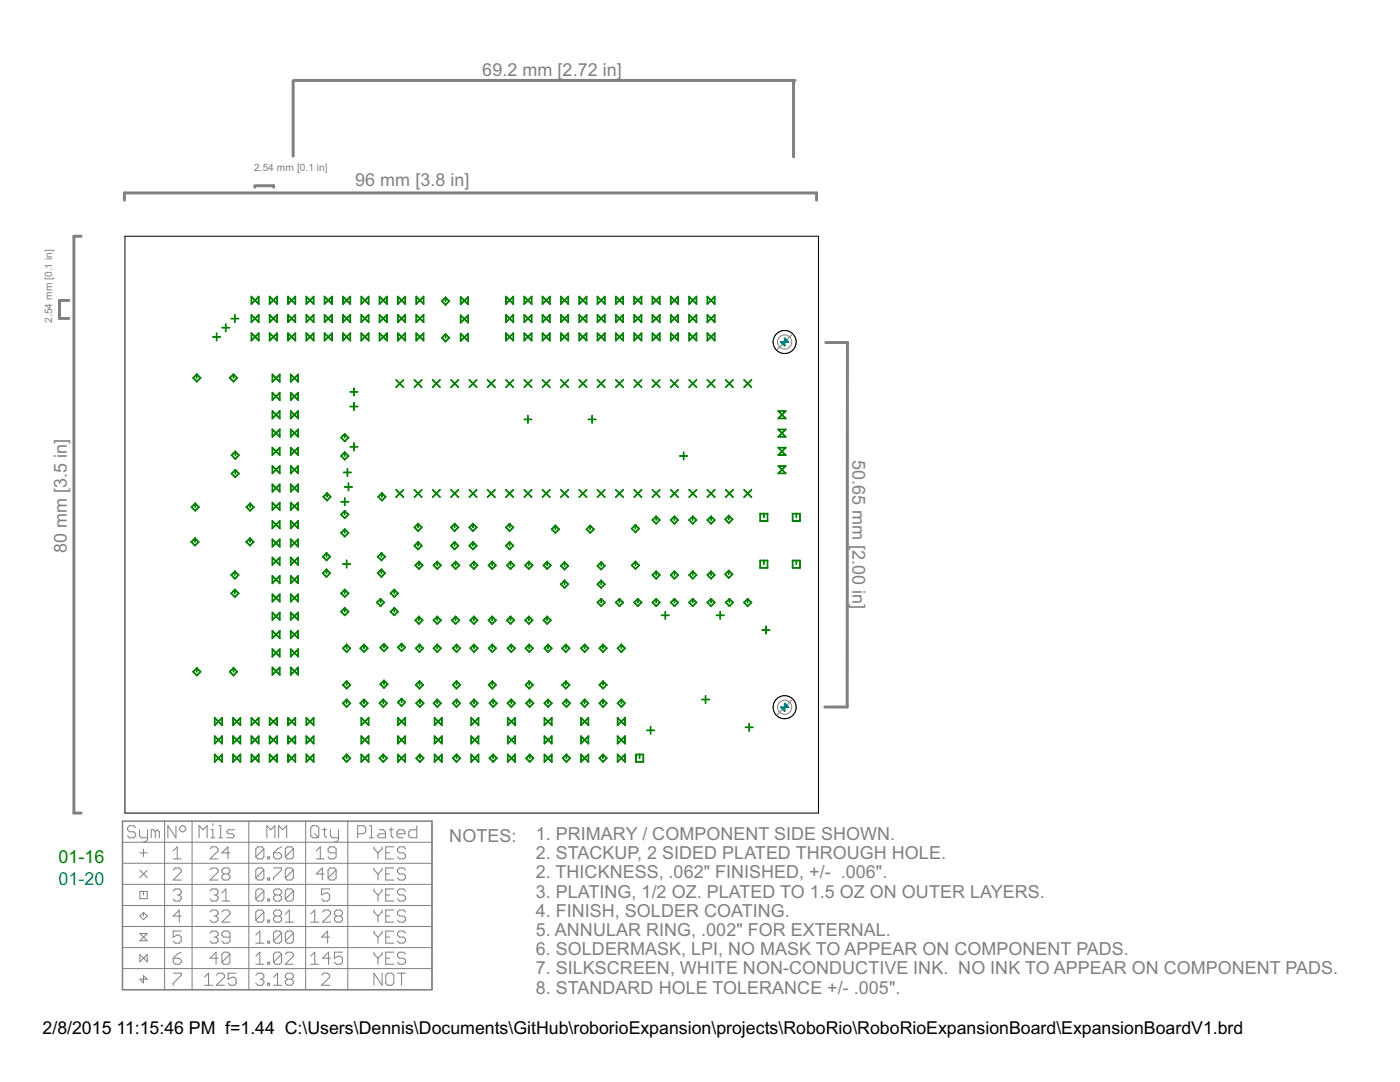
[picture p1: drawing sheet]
<svg xmlns="http://www.w3.org/2000/svg" width="279mm" height="216mm" viewBox="0 0 279 216" stroke-linecap="round" stroke-linejoin="round" font-family="sans-serif">
<defs><g id="words">
<g font-size="4" fill="#808080">
<text x="96.3" y="15.2">69.2 mm [2.72 in]</text>
<text x="70.9" y="37.1">96 mm [3.8 in]</text>
<text x="170.2" y="91.7" transform="rotate(90 170.2 91.7)">50.65 mm [2.00 in]</text>
<text x="13.3" y="110.4" transform="rotate(-90 13.3 110.4)">80 mm [3.5 in]</text>
<text x="106.9" y="167.6">1. PRIMARY / COMPONENT SIDE SHOWN.</text>
<text x="89.7" y="168.1">NOTES:</text>
<text x="106.9" y="171.5">2. STACKUP, 2 SIDED PLATED THROUGH HOLE.</text>
<text x="106.9" y="175.3">2. THICKNESS, .062&quot; FINISHED, +/- .006&quot;.</text>
<text x="106.9" y="179.1">3. PLATING, 1/2 OZ. PLATED TO 1.5 OZ ON OUTER LAYERS.</text>
<text x="106.9" y="183">4. FINISH, SOLDER COATING.</text>
<text x="106.9" y="186.8">5. ANNULAR RING, .002&quot; FOR EXTERNAL.</text>
<text x="106.9" y="190.6">6. SOLDERMASK, LPI, NO MASK TO APPEAR ON COMPONENT PADS.</text>
<text x="106.9" y="194.4">7. SILKSCREEN, WHITE NON-CONDUCTIVE INK. NO INK TO APPEAR ON COMPONENT PADS.</text>
<text x="106.9" y="198.3">8. STANDARD HOLE TOLERANCE +/- .005&quot;.</text>
</g>
<text font-size="4" fill="#008000" x="11.7" y="172.3">01-16</text>
<text font-size="4" fill="#008080" x="11.7" y="176.5">01-20</text>
<g font-size="4">
<text x="8.5" y="206.4">2/8/2015</text>
<text x="23.2" y="206.4">11:15:46 PM f=1.44 C:\Users\Dennis\Documents\GitHub\roborioExpansion\projects\RoboRio\RoboRioExpansionBoard\ExpansionBoardV1.brd</text>
</g>
<g font-size="2.3" fill="#808080">
<text x="50.7" y="34.2">2.54 mm [0.1 in]</text>
<text x="10.4" y="64.4" transform="rotate(-90 10.4 64.4)">2.54 mm [0.1 in]</text>
</g>
</g></defs>
<g fill="none" stroke="#000" stroke-width=".2">
<path d="M24.9 47.1h138.4v115.1h-138.4z"/>
<circle cx="156.6" cy="141.1" r="2.29"/>
</g>
<circle cx="156.6" cy="141.1" r="2.29" fill="#fff" stroke="#000" stroke-width=".2"/>
<circle cx="156.6" cy="68.2" r="2.29" fill="none" stroke="#000" stroke-width=".2"/>
<circle cx="156.6" cy="68.2" r="2.29" fill="#fff" stroke="#000" stroke-width=".2"/>
<g fill="none" stroke="#808080" stroke-width=".2">
<path d="M158.1 66.8l-3 2.9M158.1 139.7l-3 2.9M24.4 163.9v4.2h61.8M24.4 172.3h61.8M24.4 176.5h61.8M27.1 165.2l-.4-.4h-.8l-.4 .4v.4l.4 .4h.8l.4 .4v.4l-.4 .4h-.8l-.4-.4M27.8 165.6v1.2l.4 .4h1.2M27.9 170.2h1.5M27.9 173.7l1.5 1.4M27.9 177.9h1.5v1.4h-1.5zM28.6 169.5v1.4M28.6 177.9v.7"/>
<path d="M29.4 173.7l-1.5 1.4M29.4 165.6v2l-.4 .4h-.4M31 166l-.4-.4h-.4v1.6M31 166v1.2M31 166l.4-.4 .4 .4v1.2M32.9 163.9v33.6M34.6 169.8l.8-.8v2.4M34.6 171.4h1.6M34.6 173.6l.4-.4h.8l.4 .4v.4l-1.6 1.6h1.6M34.6 177.8l.4-.4h.8l.4 .4v.4l-.4 .4M35.1 164.8v2.4l-1.6-2.4v2.4M35.4 178.6h.4"/>
<path d="M35.8 178.6l.4 .4v.4l-.4 .4h-.8l-.4-.4M36.3 164.8h.4l.4 .4v.4l-.4 .4h-.4l-.4-.4v-.4zM38.3 163.9v33.6M39.7 167.2v-2.4l.8 .8 .8-.8v2.4M41.9 169.4l.4-.4h.8l.4 .4v.4l-1.6 1.6h1.6M41.9 173.6l.4-.4h.8l.4 .4v.4l-1.6 1.6h1.6M41.9 177.8l.4-.4h.8l.4 .4v.4l-.4 .4M42.1 167.2h.8M42.1 165.6h.4v1.6M42.5 164.4v.4M42.7 178.6h.4M43.1 178.6l.4 .4v.4l-.4 .4h-.8l-.4-.4"/>
<path d="M43.6 164.8h.4v2.4M43.6 167.2h.8M44.3 179.8h1.6M44.3 178.2l.8-.8v2.4M44.7 174.4l-.4 .4v.4l.4 .4h.8l.4-.4v-.4l-.4-.4M44.7 174.4l-.4-.4v-.4l.4-.4h.8l.4 .4v.4l-.4 .4M44.7 174.4h.8M45.9 170.2h-1.6l1.2-1.2v2.4M46.8 165.6h-1.2l-.4 .4 .4 .4h.8l.4 .4-.4 .4h-1.2M49.7 163.9v33.6M52.7 169.4v1.6l-.4 .4h-.8l-.4-.4M52.7 169.4l-.4-.4h-.8l-.4 .4v1.6"/>
<path d="M52.7 173.6l-.4-.4h-.8l-.4 .4v1.6M52.7 177.8l-.4-.4h-.8l-.4 .4v1.6M52.7 173.6v1.6l-.4 .4h-.8l-.4-.4M52.7 177.8v1.6l-.4 .4h-.8l-.4-.4M52.7 169.4l-1.6 1.6M52.7 173.6l-1.6 1.6M52.7 177.8l-1.6 1.6M53.3 167.2v-2.4l.8 .8 .8-.8v2.4M53.4 171h.4v.4h-.4zM53.4 175.2h.4v.4h-.4zM53.4 179.4h.4v.4h-.4zM54.6 170.2h1.2l.4 .4v.4l-.4 .4h-.8l-.4-.4z"/>
<path d="M54.6 173.2h1.6v.4l-1.6 1.6v.4M55 178.6l-.4-.4v-.4l.4-.4h.8l.4 .4v.4l-.4 .4M55 178.6l-.4 .4v.4l.4 .4h.8l.4-.4v-.4l-.4-.4M55 178.6h.8M55.6 167.2v-2.4l.8 .8 .8-.8v2.4M56.2 169l-.8 .4-.8 .8M58.5 169.4v1.6l-.4 .4h-.8l-.4-.4M58.5 169.4l-.4-.4h-.8l-.4 .4v1.6M58.5 173.6l-.4-.4h-.8l-.4 .4v1.6M58.5 177.8l-.4-.4h-.8l-.4 .4v1.6M58.5 173.6v1.6l-.4 .4h-.8l-.4-.4M58.5 177.8v1.6l-.4 .4h-.8l-.4-.4"/>
<path d="M58.5 169.4l-1.6 1.6M58.5 173.6l-1.6 1.6M58.5 177.8l-1.6 1.6M61 163.9v33.6M62 165.2l.4-.4h.8l.4 .4v1.6l-.4 .4h-.8l-.4-.4zM62.8 166.4l.8 .8M63.1 171.4h1.6M63.1 169.8l.8-.8v2.4M64.4 165.6h.8M64.7 174.4h-1.6l1.2-1.2v2.4M64.8 165.2v1.6l.4 .4M65.8 177.4h-1.6v1.2l.8-.4h.4l.4 .4v.8l-.4 .4h-.8l-.4-.4"/>
<path d="M65.9 165.6v1.2l.4 .4h1.2M67.1 170.2h-1.2l-.4-.4v-.4l.4-.4h.8l.4 .4v1.6l-.4 .4h-.8l-.4-.4M67.1 173.6v1.6l-.4 .4h-.8l-.4-.4M67.1 173.6l-.4-.4h-.8l-.4 .4v1.6M67.1 173.6l-1.6 1.6M67.5 165.6v2l-.4 .4h-.4M69.4 163.9v33.6M71.4 166.4h1.2l.4-.4v-.8l-.4-.4h-1.2v2.4M73.7 164.8h.4v2.4M73.7 167.2h.8M74.6 169v.4l.8 .8M74.6 173.2v.4l.8 .8"/>
<path d="M74.6 177.4v.4l.8 .8M75.4 170.2v1.2M75.4 174.4v1.2M75.4 178.6v1.2M75.7 165.6h.8l.4 .4v1.2h-1.2l-.4-.4 .4-.4h1.2M76.2 169v.4l-.8 .8M76.2 173.2v.4l-.8 .8M76.2 177.4v.4l-.8 .8M77 170.2h.8M77 174.4h.8M77 178.6h.8M77.7 165.6h.8"/>
<path d="M78.1 165.2v1.6l.4 .4M78.6 169h-1.6v2.4h1.6M78.6 173.2h-1.6v2.4h1.6M78.6 177.4h-1.6v2.4h1.6M79.2 166.4h1.6v-.4l-.4-.4h-.8l-.4 .4v.8l.4 .4h.8M80.9 169.4l-.4-.4h-.8l-.4 .4v.4l.4 .4h.8l.4 .4v.4l-.4 .4h-.8l-.4-.4M80.9 173.6l-.4-.4h-.8l-.4 .4v.4l.4 .4h.8l.4 .4v.4l-.4 .4h-.8l-.4-.4M80.9 177.8l-.4-.4h-.8l-.4 .4v.4l.4 .4h.8l.4 .4v.4l-.4 .4h-.8l-.4-.4M83.2 164.8v2.4h-1.2l-.4-.4v-.8l.4-.4h1.2M86.2 163.9v33.6h-61.8M24.4 180.7h61.8M24.4 184.9h61.8"/>
<path d="M24.4 189.1h61.8M24.4 193.3h61.8M27.9 190.5v1.4l1.5-1.4v1.4zM27.9 186.3h1.5l-1.5 1.4h1.5zM28.6 182.1v.7M28.6 194.7v1.4l-.7-.7h1.5zM28.6 182.1l.8 .7-.8 .7-.7-.7zM34.6 191.2h1.2l.4 .4v.4l-.4 .4h-.8l-.4-.4zM34.6 194.2h1.6v.4l-1.6 1.6v.4M36.2 185.8h-1.6v1.2l.8-.4h.4l.4 .4v.8l-.4 .4h-.8l-.4-.4M36.2 182.8h-1.6l1.2-1.2v2.4M36.2 190l-.8 .4-.8 .8"/>
<path d="M40.8 196.6h1.6M40.8 195l.8-.8v2.4M41.9 182l.4-.4h.8l.4 .4v.4l-.4 .4M41.9 186.2l.4-.4h.8l.4 .4v.4l-.4 .4M42.7 182.8h.4M42.7 187h.4M43.1 182.8l.4 .4v.4l-.4 .4h-.8l-.4-.4M43.1 187l.4 .4v.4l-.4 .4h-.8l-.4-.4M43.2 194.6l.4-.4h.8l.4 .4v.4l-1.6 1.6h1.6M43.5 191.2h-1.6l1.2-1.2v2.4M44.3 182l.4-.4h.8l.4 .4v.4l-1.6 1.6h1.6M45.9 187h-1.2l-.4-.4v-.4l.4-.4h.8l.4 .4v1.6l-.4 .4h-.8l-.4-.4"/>
<path d="M45.9 190.4v1.6l-.4 .4h-.8l-.4-.4M45.9 190.4l-.4-.4h-.8l-.4 .4v1.6M45.9 190.4l-1.6 1.6M47.1 194.2h-1.6v1.2l.8-.4h.4l.4 .4v.8l-.4 .4h-.8l-.4-.4M51.1 194.6l.4-.4h.8l.4 .4v.4l-.4 .4M51.1 188.2h1.6M51.1 186.6l.8-.8v2.4M51.1 190.8l.8-.8v2.4M51.1 192.4h1.6M51.9 195.4h.4M52.3 195.4l.4 .4v.4l-.4 .4h-.8l-.4-.4M52.7 182l-.4-.4h-.8l-.4 .4v1.6"/>
<path d="M52.7 182v1.6l-.4 .4h-.8l-.4-.4M52.7 182l-1.6 1.6M53.4 183.6h.4v.4h-.4zM53.4 187.8h.4v.4h-.4zM53.4 192h.4v.4h-.4zM53.4 196.2h.4v.4h-.4zM54.6 196.6h1.6M54.6 195l.8-.8v2.4M55 182.8l-.4-.4v-.4l.4-.4h.8l.4 .4v.4l-.4 .4M55 182.8l-.4 .4v.4l.4 .4h.8l.4-.4v-.4l-.4-.4M55 182.8h.8M56.2 186.2l-.4-.4h-.8l-.4 .4v1.6"/>
<path d="M56.2 190.4l-.4-.4h-.8l-.4 .4v1.6M56.2 186.2v1.6l-.4 .4h-.8l-.4-.4M56.2 190.4v1.6l-.4 .4h-.8l-.4-.4M56.2 186.2l-1.6 1.6M56.2 190.4l-1.6 1.6M56.9 190.4l.4-.4h.8l.4 .4v.4l-1.6 1.6h1.6M56.9 184h1.6M56.9 182.4l.8-.8v2.4M57.3 195.4l-.4-.4v-.4l.4-.4h.8l.4 .4v.4l-.4 .4M57.3 195.4l-.4 .4v.4l.4 .4h.8l.4-.4v-.4l-.4-.4M57.3 195.4h.8M58.5 186.2l-.4-.4h-.8l-.4 .4v1.6"/>
<path d="M58.5 186.2v1.6l-.4 .4h-.8l-.4-.4M58.5 186.2l-1.6 1.6M62 184h1.6M62 182.4l.8-.8v2.4M62 190.8l.8-.8v2.4M62 192.4h1.6M64.2 194.6l.4-.4h.8l.4 .4v.4l-1.6 1.6h1.6M64.4 182l.4-.4h.8l.4 .4v.4l-1.6 1.6h1.6M65.8 187h-1.6l1.2-1.2v2.4M66 191.2h-1.6l1.2-1.2v2.4M67.1 182.8l-.4-.4v-.4l.4-.4h.8l.4 .4v.4l-.4 .4M67.1 182.8l-.4 .4v.4l.4 .4h.8l.4-.4v-.4l-.4-.4"/>
<path d="M67.1 182.8h.8M68.3 190h-1.6v1.2l.8-.4h.4l.4 .4v.8l-.4 .4h-.8l-.4-.4M74.6 181.6v.4l.8 .8M74.6 185.8v.4l.8 .8M74.6 190v.4l.8 .8M75.4 182.8v1.2M75.4 187v1.2M75.4 191.2v1.2M76.2 194.2v2.4l-1.6-2.4v2.4M76.2 181.6v.4l-.8 .8M76.2 185.8v.4l-.8 .8M76.2 190v.4l-.8 .8"/>
<path d="M77 182.8h.8M77 187h.8M77 191.2h.8M77.4 194.2h.8l.4 .4v1.6l-.4 .4h-.8l-.4-.4v-1.6zM78.6 181.6h-1.6v2.4h1.6M78.6 185.8h-1.6v2.4h1.6M78.6 190h-1.6v2.4h1.6M79.3 194.2h1.6M80.1 194.2v2.4M80.9 190.4l-.4-.4h-.8l-.4 .4v.4l.4 .4h.8l.4 .4v.4l-.4 .4h-.8l-.4-.4M80.9 182l-.4-.4h-.8l-.4 .4v.4l.4 .4h.8l.4 .4v.4l-.4 .4h-.8l-.4-.4M80.9 186.2l-.4-.4h-.8l-.4 .4v.4l.4 .4h.8l.4 .4v.4l-.4 .4h-.8l-.4-.4"/>
<circle cx="156.6" cy="68.2" r="1.42"/>
<circle cx="156.6" cy="141.1" r="1.42"/>
</g>
<path d="M58.6 16h100M58.6 16.2h-.1v15M158.4 16.2v15.1M24.8 39.9v-1.4h138.2v1.4M50.9 37.1h3.7v.2M50.9 37.2v.1M13.7 59.9h-1.8v3.6h1.8M16.2 47.1h-1.4v115.1h1.4M164.8 68.3h4.3v72.8h-4.5" fill="none" stroke="#808080" stroke-width=".59"/>
<path d="M24.4 163.9h61.8v33.6h-61.8z" fill="none" stroke="#808080" stroke-width=".3"/>
<g fill="#008000" stroke="#008000" stroke-width=".2">
<path d="M136.4 90.2h.1v1.6l-.1-.1z"/>
<path d="M135.7 90.9h1.5v.1l-1.5 .1z"/>
<path d="M43.2 66.5h.1v1.5h-.1z"/>
<path d="M42.4 67.2h1.6v.1h-1.5z"/>
<path d="M45 64.6h.1v1.6h-.1z"/>
<path d="M44.3 65.4l1.5-.1 .1 .1-1.6 .1z"/>
<path d="M46.8 62.8h.1v1.6l-.1-.1z"/>
<path d="M46.1 63.5h1.5l.1 .1h-1.6z"/>
<path d="M129.8 144.9h.1v1.6h-.1z"/>
<path d="M129.1 145.6h1.5l.1 .2h-1.6z"/>
<path d="M140.7 138.8h.2l-.1 1.6h-.1z"/>
<path d="M140 139.6l1.6-.1v.1l-1.5 .1z"/>
<path d="M149.4 144.4h.2l-.1 1.5h-.1z"/>
<path d="M148.7 145.1h1.6v.1h-1.5z"/>
<path d="M143.7 122h.1v1.6l-.1-.1z"/>
<path d="M142.9 122.7h1.6v.1l-1.5 .1z"/>
<path d="M132.7 122h.1v1.6l-.1-.1z"/>
<path d="M132 122.7h1.5l.1 .1-1.6 .1z"/>
<path d="M152.8 124.9h.2l-.1 1.6h-.1z"/>
<path d="M152.1 125.7l1.5-.1 .1 .1-1.6 .1z"/>
<path d="M68.7 99.4h.2l-.1 1.5h-.1z"/>
<path d="M68.1 100.1h1.5v.1h-1.5z"/>
<path d="M69.5 96.4h.1v1.6l-.1-.1z"/>
<path d="M68.7 97.1h1.6v.1h-1.5z"/>
<path d="M69.3 93.5h.1v1.6l-.1-.1z"/>
<path d="M68.5 94.2h1.6v.1h-1.5z"/>
<path d="M70.6 88.4h.1v1.6l-.1-.1z"/>
<path d="M69.9 89.1h1.5v.1h-1.5z"/>
<path d="M70.6 80.3h.1v1.6h-.1z"/>
<path d="M69.8 81.1l1.6-.1v.2h-1.5z"/>
<path d="M70.6 77.4h.1v1.6h-.1z"/>
<path d="M69.8 78.2l1.6-.1v.1l-1.5 .1z"/>
<path d="M69.1 111.8h.2l-.1 1.5h-.1z"/>
<path d="M68.4 112.5h1.5l.1 .1h-1.6z"/>
<path d="M105.3 82.9h.1v1.6l-.1-.1z"/>
<path d="M104.6 83.7l1.5-.1 .1 .1-1.6 .1z"/>
<path d="M118.1 82.9h.1v1.6l-.1-.1z"/>
<path d="M117.3 83.7l1.6-.1 .1 .1-1.6 .1z"/>
<path d="M148.4 75.8l.1-.1 1.5 1.6h-.1z"/>
<path d="M149.9 75.7l.1 .1-1.5 1.5-.1-.1z"/>
<path d="M144.8 75.8l.1-.1 1.5 1.6h-.1z"/>
<path d="M144.8 77.2l1.5-1.5 .1 .1-1.5 1.5z"/>
<path d="M141.1 75.8l.1-.1 1.5 1.6h-.1z"/>
<path d="M142.6 75.7l.1 .1-1.6 1.5v-.1z"/>
<path d="M137.5 75.8l.1-.1 1.5 1.6h-.1z"/>
<path d="M137.5 77.2l1.5-1.5 .1 .1-1.5 1.5z"/>
<path d="M133.8 75.8l.1-.1 1.5 1.6h-.1z"/>
<path d="M135.3 75.7l.1 .1-1.6 1.5v-.1z"/>
<path d="M130.1 75.8l.1-.1 1.5 1.6h-.1z"/>
<path d="M130.1 77.2l1.5-1.5 .1 .1-1.5 1.5z"/>
<path d="M126.5 75.8l.1-.1 1.5 1.6h-.1z"/>
<path d="M126.5 77.2l1.5-1.5 .1 .1-1.5 1.5z"/>
<path d="M122.8 75.8l.1-.1 1.5 1.6h-.1z"/>
<path d="M122.8 77.2l1.5-1.5 .1 .1-1.5 1.5z"/>
<path d="M119.2 75.8l.1-.1 1.5 1.6h-.1z"/>
<path d="M119.2 77.2l1.5-1.5 .1 .1-1.5 1.5z"/>
<path d="M115.5 75.8l.1-.1 1.5 1.6h-.1z"/>
<path d="M115.5 77.2l1.5-1.5 .1 .1-1.5 1.5z"/>
<path d="M111.9 75.8l.1-.1 1.5 1.6h-.1z"/>
<path d="M111.9 77.2l1.5-1.5 .1 .1-1.5 1.5z"/>
<path d="M108.2 75.8l.1-.1 1.5 1.6h-.1z"/>
<path d="M108.2 77.2l1.5-1.5 .1 .1-1.5 1.5z"/>
<path d="M104.6 75.8l.1-.1 1.5 1.6h-.1z"/>
<path d="M104.6 77.2l1.5-1.5 .1 .1-1.5 1.5z"/>
<path d="M100.9 75.8l.1-.1 1.5 1.6h-.1z"/>
<path d="M100.9 77.2l1.5-1.5 .1 .1-1.5 1.5z"/>
<path d="M97.2 75.8l.1-.1 1.5 1.6h-.1z"/>
<path d="M97.2 77.2l1.5-1.5 .1 .1-1.5 1.5z"/>
<path d="M93.6 75.8l.1-.1 1.5 1.6h-.1z"/>
<path d="M93.6 77.2l1.5-1.5 .1 .1-1.5 1.5z"/>
<path d="M89.9 75.8l.1-.1 1.5 1.6h-.1z"/>
<path d="M89.9 77.2l1.5-1.5 .1 .1-1.5 1.5z"/>
<path d="M86.3 75.8l.1-.1 1.5 1.6h-.1z"/>
<path d="M86.3 77.2l1.5-1.5 .1 .1-1.5 1.5z"/>
<path d="M82.6 75.8l.1-.1 1.5 1.6h-.1z"/>
<path d="M82.6 77.2l1.5-1.5 .1 .1-1.5 1.5z"/>
<path d="M79 75.8l.1-.1 1.5 1.6h-.1z"/>
<path d="M79 77.2l1.5-1.5 .1 .1-1.5 1.5z"/>
<path d="M79 97.7l1.6 1.5-.1 .1-1.5-1.5z"/>
<path d="M79 99.2l1.5-1.5h.1l-1.5 1.6z"/>
<path d="M82.6 97.7h.1l1.5 1.5-.1 .1z"/>
<path d="M82.6 99.2l1.5-1.5h.1l-1.5 1.6z"/>
<path d="M86.3 97.7l1.6 1.5-.1 .1-1.5-1.5z"/>
<path d="M86.3 99.2l1.5-1.5h.1l-1.5 1.6z"/>
<path d="M89.9 97.7h.1l1.5 1.5-.1 .1z"/>
<path d="M89.9 99.2l1.5-1.5h.1l-1.5 1.6z"/>
<path d="M93.6 97.7l1.6 1.5v.1l-1.6-1.5z"/>
<path d="M93.6 99.2l1.5-1.5h.1l-1.5 1.6z"/>
<path d="M97.2 97.7h.1l1.5 1.5-.1 .1z"/>
<path d="M97.2 99.2l1.5-1.5h.1l-1.5 1.6z"/>
<path d="M100.9 97.7l1.6 1.5v.1l-1.6-1.5z"/>
<path d="M100.9 99.2l1.5-1.5h.1l-1.5 1.6z"/>
<path d="M104.6 97.7h.1l1.5 1.5-.1 .1z"/>
<path d="M104.6 99.2l1.5-1.5h.1l-1.5 1.6z"/>
<path d="M108.2 97.7l1.6 1.5v.1l-1.6-1.5z"/>
<path d="M108.2 99.2l1.5-1.5h.1l-1.5 1.6z"/>
<path d="M111.9 97.7h.1l1.5 1.5-.1 .1z"/>
<path d="M111.9 99.2l1.5-1.5h.1l-1.5 1.6z"/>
<path d="M115.5 97.7h.1l1.5 1.5-.1 .1z"/>
<path d="M115.5 99.2l1.5-1.5h.1l-1.5 1.6z"/>
<path d="M119.2 97.7h.1l1.5 1.5-.1 .1z"/>
<path d="M119.2 99.2l1.5-1.5h.1l-1.5 1.6z"/>
<path d="M122.8 97.7h.1l1.5 1.5-.1 .1z"/>
<path d="M122.8 99.2l1.5-1.5h.1l-1.5 1.6z"/>
<path d="M126.5 97.7h.1l1.5 1.5-.1 .1z"/>
<path d="M126.5 99.2l1.5-1.5h.1l-1.5 1.6z"/>
<path d="M130.2 97.7l1.5 1.5v.1l-1.6-1.5z"/>
<path d="M130.1 99.2l1.5-1.5h.1l-1.5 1.6z"/>
<path d="M133.8 97.7h.1l1.5 1.5-.1 .1z"/>
<path d="M135.3 97.7l.1 .1-1.6 1.5v-.1z"/>
<path d="M137.5 97.7l1.6 1.5-.1 .1-1.5-1.5z"/>
<path d="M137.5 99.2l1.5-1.5h.1l-1.5 1.6z"/>
<path d="M141.1 97.7h.1l1.5 1.5-.1 .1z"/>
<path d="M142.6 97.7l.1 .1-1.6 1.5v-.1z"/>
<path d="M144.8 97.7l1.6 1.5-.1 .1-1.5-1.5z"/>
<path d="M144.8 99.2l1.5-1.5h.1l-1.5 1.6z"/>
<path d="M148.4 97.7h.1l1.5 1.5-.1 .1z"/>
<path d="M149.9 97.7l.1 .1-1.5 1.5-.1-.1z"/>
<path d="M152.4 102.4l.1 .1v.8h-.1z"/>
<path d="M152.4 102.4l.8 .1-.8 .1z"/>
<path d="M153.1 102.4l.1 .1v1.5h-.1z"/>
<path d="M151.7 103.9h1.5v.1h-1.5z"/>
<path d="M151.6 102.5h.2l-.1 1.5h-.1z"/>
<path d="M151.6 102.5l.9-.1v.1l-.8 .1z"/>
<path d="M158.9 102.5h.1v.8z"/>
<path d="M158.9 102.5l.8-.1v.1l-.8 .1z"/>
<path d="M159.6 102.5h.1v1.5h-.1z"/>
<path d="M158.1 103.9h1.6v.1h-1.5z"/>
<path d="M158.1 102.5h.2l-.1 1.5h-.1z"/>
<path d="M158.1 102.5l.9-.1v.1l-.8 .1z"/>
<path d="M152.4 111.8h.1v.8z"/>
<path d="M152.4 111.8h.8v.1h-.8z"/>
<path d="M153.1 111.8h.1v1.6l-.1-.1z"/>
<path d="M151.6 113.3l1.6-.1v.1l-1.5 .1z"/>
<path d="M151.6 111.8h.2l-.1 1.6-.1-.1z"/>
<path d="M151.6 111.8h.9v.1h-.8z"/>
<path d="M158.9 111.8h.1v.8z"/>
<path d="M158.9 111.8h.8v.1h-.8z"/>
<path d="M159.6 111.8h.1v1.6l-.1-.1z"/>
<path d="M158.2 113.2h1.5v.1l-1.5 .1z"/>
<path d="M158.1 111.8h.2l-.1 1.6-.1-.1z"/>
<path d="M158.1 111.8h.9v.1h-.8z"/>
<path d="M127.6 150.5h.1v.9z"/>
<path d="M127.6 150.5h.8l.1 .1h-.9z"/>
<path d="M128.3 150.5h.2l-.1 1.6h-.1z"/>
<path d="M126.9 152h1.5l.1 .1h-1.6z"/>
<path d="M126.9 150.5h.1v1.6h-.1z"/>
<path d="M126.9 150.5h.8v.1h-.8z"/>
<path d="M88.8 59.3h.2l-.1 .9z"/>
<path d="M88.8 59.3h.1l.8 .8-.1 .1z"/>
<path d="M88.8 60.8l.9-.7-.8 .8z"/>
<path d="M88.1 60.1l.1-.1 .8 .9h-.1z"/>
<path d="M88.9 59.3l.1 .1-.8 .8z"/>
<path d="M88.9 66.6l.1 .1-.1 .8-.1-.1z"/>
<path d="M88.9 66.6l.8 .8v.1l-.9-.8z"/>
<path d="M88.8 68.1l.8-.8 .1 .1-.8 .8z"/>
<path d="M88.2 67.3l.8 .8-.1 .1-.8-.8z"/>
<path d="M88.9 66.6l.1 .1-.8 .8-.1-.1z"/>
<path d="M101.6 104.5h.2l-.1 .8z"/>
<path d="M101.6 104.5l.1-.1 .8 .9h-.1z"/>
<path d="M101.6 105.9l.8-.7h.1l-.8 .8z"/>
<path d="M100.9 105.2h.1l.8 .8h-.1z"/>
<path d="M101.7 104.4l.1 .1-.9 .8v-.1z"/>
<path d="M94.3 104.5h.2l-.1 .8z"/>
<path d="M94.3 104.5l.1-.1 .8 .9h-.1z"/>
<path d="M94.3 105.9l.8-.7h.1l-.8 .8z"/>
<path d="M93.6 105.2h.1l.8 .8h-.1z"/>
<path d="M94.4 104.4l.1 .1-.9 .8v-.1z"/>
<path d="M83.4 104.4l.1 .1v.8h-.1z"/>
<path d="M83.4 104.4l.8 .8v.1l-.8-.8z"/>
<path d="M83.4 105.9l.7-.7h.1l-.7 .8z"/>
<path d="M82.7 105.2l.8 .7v.1l-.9-.7z"/>
<path d="M83.4 104.4l.1 .1-.8 .8-.1-.1z"/>
<path d="M90.7 104.4l.1 .1v.8h-.1z"/>
<path d="M90.7 104.4l.8 .8v.1l-.8-.8z"/>
<path d="M90.7 105.9l.7-.7h.1l-.7 .8z"/>
<path d="M90 105.2l.8 .7v.1l-.9-.7z"/>
<path d="M90.7 104.4l.1 .1-.8 .8-.1-.1z"/>
<path d="M101.7 108.1h.1l-.1 .9-.1-.1z"/>
<path d="M101.7 108.1l.8 .8v.1l-.9-.8z"/>
<path d="M101.6 109.6l.8-.8 .1 .1-.8 .8z"/>
<path d="M100.9 108.9l.1-.1 .8 .9h-.1z"/>
<path d="M101.7 108.1l.1 .1-.9 .8z"/>
<path d="M94.3 108.1h.2l-.1 .9z"/>
<path d="M94.3 108.1h.1l.8 .8-.1 .1z"/>
<path d="M94.3 109.6l.8-.8 .1 .1-.8 .8z"/>
<path d="M93.6 108.9l.1-.1 .8 .9h-.1z"/>
<path d="M94.4 108.1l.1 .1-.9 .8z"/>
<path d="M90.7 108.1h.1v.9z"/>
<path d="M90.7 108.1h.1l.7 .8-.1 .1z"/>
<path d="M90.7 109.6l.7-.8 .1 .1-.7 .8z"/>
<path d="M89.9 108.9l.1-.1 .8 .9h-.1z"/>
<path d="M90.7 108.1l.1 .1-.8 .8z"/>
<path d="M83.4 108.1h.1v.9z"/>
<path d="M83.4 108.1h.1l.7 .8-.1 .1z"/>
<path d="M83.4 109.6l.7-.8 .1 .1-.7 .8z"/>
<path d="M82.6 108.9l.1-.1 .8 .9h-.1z"/>
<path d="M83.4 108.1l.1 .1-.8 .8z"/>
<path d="M126.7 112h.2v.9z"/>
<path d="M126.7 112h.2l.7 .8-.1 .1z"/>
<path d="M126.7 113.5l.8-.8 .1 .1-.7 .8z"/>
<path d="M126 112.8l.1-.1 .8 .9h-.1z"/>
<path d="M126.8 112l.1 .1-.9 .8v-.1z"/>
<path d="M126.7 104.7h.2v.9z"/>
<path d="M126.7 104.7h.2l.7 .8-.1 .1z"/>
<path d="M127.5 105.4l.1 .1-.8 .8z"/>
<path d="M126 105.5l.1-.1 .8 .9h-.1z"/>
<path d="M126 105.5l.9-.8-.8 .9z"/>
<path d="M119.9 112.1h.2l-.1 .9z"/>
<path d="M119.9 112.1h.1l.8 .8-.1 .1z"/>
<path d="M119.9 113.6l.8-.8 .1 .1-.8 .8z"/>
<path d="M119.2 112.9l.1-.1 .8 .9h-.1z"/>
<path d="M120 112.1l.1 .1-.9 .8v-.1z"/>
<path d="M112.6 112.1h.1v.9z"/>
<path d="M112.6 112.1h.1l.8 .8-.1 .1z"/>
<path d="M112.6 113.6l.9-.7-.8 .8z"/>
<path d="M111.9 112.9l.1-.1 .7 .9h-.1z"/>
<path d="M112.6 112.1l.1 .1-.8 .8z"/>
<path d="M119.9 115.8h.2l-.1 .8z"/>
<path d="M119.9 115.8h.1l.8 .8h-.1z"/>
<path d="M119.9 117.3l.8-.8h.1l-.8 .9z"/>
<path d="M119.2 116.5h.1l.8 .8-.1 .1z"/>
<path d="M120 115.8l.1 .1-.9 .7v-.1z"/>
<path d="M112.6 115.8h.1v.8z"/>
<path d="M112.6 115.8h.1l.8 .8h-.1z"/>
<path d="M112.6 117.3l.9-.8-.8 .9z"/>
<path d="M111.9 116.5h.1l.7 .8-.1 .1z"/>
<path d="M112.6 115.8l.1 .1-.8 .7z"/>
<path d="M120.3 128.6h.1v.8z"/>
<path d="M120.3 128.6l.1-.1 .8 .9h-.1z"/>
<path d="M120.3 130.1l.8-.8h.1l-.8 .9z"/>
<path d="M119.5 129.3h.2l.7 .8-.1 .1z"/>
<path d="M120.3 128.5l.1 .2-.8 .7z"/>
<path d="M120.3 135.9h.1v.8z"/>
<path d="M120.3 135.9h.1l.8 .8h-.1z"/>
<path d="M120.3 137.4l.8-.8h.1l-.8 .9z"/>
<path d="M119.5 136.6h.2l.7 .8-.1 .1z"/>
<path d="M120.3 135.9l.1 .1-.8 .7-.1-.1z"/>
<path d="M112.9 128.6h.1v.8z"/>
<path d="M112.9 128.6l.1-.1 .7 .9h-.1z"/>
<path d="M113.6 129.3l.1 .1-.8 .8z"/>
<path d="M112.1 129.3h.1l.8 .8-.1 .1z"/>
<path d="M112.1 129.3l.8-.8 .1 .1-.8 .8z"/>
<path d="M112.9 135.9h.1v.8z"/>
<path d="M112.9 135.9h.1l.7 .8h-.1z"/>
<path d="M113.6 136.6l.1 .1-.8 .8z"/>
<path d="M112.1 136.6h.1l.8 .8-.1 .1z"/>
<path d="M112.1 136.6l.9-.7-.8 .8z"/>
<path d="M105.5 128.6h.2l-.1 .8z"/>
<path d="M105.5 128.6l.1-.1 .8 .9h-.1z"/>
<path d="M105.5 130.1l.8-.8h.1l-.8 .9z"/>
<path d="M104.8 129.3h.1l.8 .8-.1 .1z"/>
<path d="M105.6 128.5l.1 .2-.8 .7z"/>
<path d="M105.5 135.9h.2l-.1 .8z"/>
<path d="M105.5 135.9h.1l.8 .8h-.1z"/>
<path d="M105.5 137.4l.8-.8h.1l-.8 .9z"/>
<path d="M104.8 136.6h.1l.8 .8-.1 .1z"/>
<path d="M104.8 136.6l.8-.7h.1l-.8 .8z"/>
<path d="M98.2 128.6h.1v.8z"/>
<path d="M98.2 128.6l.1-.1 .8 .9h-.1z"/>
<path d="M98.2 130.1l.8-.8h.1l-.8 .9z"/>
<path d="M97.5 129.3h.1l.7 .8-.1 .1z"/>
<path d="M98.2 128.5l.1 .2-.8 .7z"/>
<path d="M98.2 135.9h.1v.8z"/>
<path d="M98.2 135.9h.1l.8 .8h-.1z"/>
<path d="M98.2 137.4l.8-.8h.1l-.8 .9z"/>
<path d="M97.5 136.6h.1l.7 .8-.1 .1z"/>
<path d="M98.2 135.9l.1 .1-.8 .7v-.1z"/>
<path d="M91 128.6h.2l-.1 .8z"/>
<path d="M91 128.6l.1-.1 .8 .9h-.1z"/>
<path d="M91.8 129.3l.1 .1-.8 .8z"/>
<path d="M90.3 129.3h.1l.8 .8-.1 .1z"/>
<path d="M90.3 129.3l.8-.8 .1 .1-.8 .8z"/>
<path d="M91 135.9h.2l-.1 .8z"/>
<path d="M91 135.9h.1l.8 .8h-.1z"/>
<path d="M91.8 136.6l.1 .1-.8 .8z"/>
<path d="M90.3 136.6h.1l.8 .8-.1 .1z"/>
<path d="M90.3 136.6l.9-.7-.8 .8z"/>
<path d="M83.7 128.6h.1v.8z"/>
<path d="M83.7 128.6l.1-.1 .7 .9h-.1z"/>
<path d="M84.4 129.3l.1 .1-.8 .8z"/>
<path d="M82.9 129.3h.1l.8 .8-.1 .1z"/>
<path d="M82.9 129.3l.8-.8 .1 .1-.8 .8z"/>
<path d="M83.7 135.9h.1v.8z"/>
<path d="M83.7 135.9h.1l.7 .8h-.1z"/>
<path d="M84.4 136.6l.1 .1-.8 .8z"/>
<path d="M82.9 136.6h.1l.8 .8-.1 .1z"/>
<path d="M82.9 136.6l.9-.7-.8 .8z"/>
<path d="M76.6 128.5h.1v.8z"/>
<path d="M76.6 128.5l.1-.1 .7 .8-.1 .1z"/>
<path d="M77.3 129.1l.1 .1-.8 .8z"/>
<path d="M75.9 129.1l.8 .8v.1l-.9-.8z"/>
<path d="M75.8 129.2l.9-.7-.8 .8z"/>
<path d="M76.6 135.8h.1v.8z"/>
<path d="M76.6 135.8l.1-.1 .7 .8-.1 .1z"/>
<path d="M77.3 136.4l.1 .1-.8 .8z"/>
<path d="M75.9 136.4l.8 .8v.1l-.9-.8z"/>
<path d="M75.8 136.5l.9-.7-.8 .8z"/>
<path d="M69.1 128.6h.2l-.1 .8z"/>
<path d="M69.1 128.6l.1-.1 .8 .9h-.1z"/>
<path d="M69.9 129.3l.1 .1-.8 .8z"/>
<path d="M68.4 129.3h.1l.8 .8-.1 .1z"/>
<path d="M68.4 129.3l.8-.8 .1 .1-.8 .8z"/>
<path d="M69.1 135.9h.2l-.1 .8z"/>
<path d="M69.1 135.9h.1l.8 .8h-.1z"/>
<path d="M69.9 136.6l.1 .1-.8 .8z"/>
<path d="M68.4 136.6h.1l.8 .8-.1 .1z"/>
<path d="M68.4 136.6l.9-.7-.8 .8z"/>
<path d="M68.7 90.2h.2l-.1 .9z"/>
<path d="M68.7 90.2h.1l.8 .8-.1 .1z"/>
<path d="M68.7 91.7l.9-.7-.8 .8z"/>
<path d="M68.1 90.9l.8 .8-.1 .1-.8-.8z"/>
<path d="M68.8 90.2l.1 .1-.8 .8z"/>
<path d="M68.7 86.6h.2l-.1 .8z"/>
<path d="M68.7 86.6l.1-.1 .8 .9h-.1z"/>
<path d="M68.7 88l.8-.8 .1 .1-.8 .8z"/>
<path d="M68 87.3l.1-.1 .8 .9h-.1z"/>
<path d="M68.8 86.5l.1 .1-.8 .8-.1-.1z"/>
<path d="M68.7 105.6h.2l-.1 .8z"/>
<path d="M68.7 105.6l.1-.1 .8 .9h-.1z"/>
<path d="M68.7 107l.8-.7h.1l-.8 .8z"/>
<path d="M68 106.3h.1l.8 .8h-.1z"/>
<path d="M68.8 105.5l.1 .1-.8 .8-.1-.1z"/>
<path d="M68.8 101.9h.1l-.1 .8h-.1z"/>
<path d="M68.8 101.9l.8 .7v.1l-.9-.7z"/>
<path d="M68.7 103.4l.8-.8h.1l-.8 .9z"/>
<path d="M68.1 102.6l.8 .8-.1 .1-.8-.8z"/>
<path d="M68.8 101.9l.1 .1-.8 .7-.1-.1z"/>
<path d="M68.8 121.2l.1 .1-.1 .8h-.1z"/>
<path d="M68.8 121.2l.8 .8v.1l-.9-.8z"/>
<path d="M68.7 122.7l.9-.7-.8 .9z"/>
<path d="M68.1 122l.8 .7-.1 .2-.8-.8z"/>
<path d="M68.8 121.2l.1 .1-.8 .8z"/>
<path d="M68.7 117.6h.2l-.1 .9z"/>
<path d="M68.7 117.6h.1l.8 .8-.1 .1z"/>
<path d="M68.7 119.1l.9-.7-.8 .8z"/>
<path d="M68 118.4l.1-.1 .8 .8-.1 .1z"/>
<path d="M68.8 117.6l.1 .1-.8 .8z"/>
<path d="M46.9 93.7h.1v.9z"/>
<path d="M46.9 93.7h.1l.8 .8-.2 .1z"/>
<path d="M47.6 94.4l.2 .1-.9 .8v-.1z"/>
<path d="M46.2 94.4l.8 .8v.1l-.9-.8z"/>
<path d="M46.9 93.7l.1 .1-.8 .8-.1-.1z"/>
<path d="M46.9 90.1h.1v.8z"/>
<path d="M46.9 90.1l.1-.1 .8 .9h-.2z"/>
<path d="M47.6 90.8l.2 .1-.9 .8z"/>
<path d="M46.1 90.8h.1l.8 .8-.1 .1z"/>
<path d="M46.9 90l.1 .1-.8 .8-.1-.1z"/>
<path d="M46.8 113.9l.1 .1v.8h-.1z"/>
<path d="M46.8 113.9l.9 .8-.1 .1-.8-.8z"/>
<path d="M46.8 115.4l.8-.7h.1l-.8 .8z"/>
<path d="M46.1 114.7l.8 .7v.1l-.8-.7z"/>
<path d="M46.8 113.9l.1 .1-.8 .8v-.1z"/>
<path d="M46.8 117.6h.1v.9z"/>
<path d="M46.8 117.6h.1l.8 .8-.1 .1z"/>
<path d="M46.8 119.1l.9-.7-.8 .8z"/>
<path d="M46.1 118.4l.1-.1 .7 .8-.1 .1z"/>
<path d="M46.8 117.6l.1 .1-.8 .8z"/>
<path d="M39.2 74.7h.1v.8z"/>
<path d="M39.2 74.7l.1-.1 .8 .8-.1 .1z"/>
<path d="M39.2 76.1l.8-.8 .1 .1-.8 .8z"/>
<path d="M38.5 75.4l.1-.1 .7 .9h-.1z"/>
<path d="M39.2 74.6l.1 .1-.8 .8v-.1z"/>
<path d="M46.5 74.7h.2l-.1 .8z"/>
<path d="M46.5 74.7l.1-.1 .8 .8-.1 .1z"/>
<path d="M47.3 75.3l.1 .1-.8 .8z"/>
<path d="M45.8 75.4l.1-.1 .8 .9h-.1z"/>
<path d="M45.8 75.4l.9-.7-.8 .8z"/>
<path d="M39.2 133.3h.1v.8z"/>
<path d="M39.2 133.3l.1-.1 .8 .9h-.1z"/>
<path d="M39.2 134.7l.8-.7h.1l-.8 .9z"/>
<path d="M38.5 134h.1l.7 .8-.1 .1z"/>
<path d="M39.2 133.2l.1 .1-.8 .8z"/>
<path d="M46.5 133.3h.2l-.1 .8z"/>
<path d="M46.5 133.3l.1-.1 .8 .9h-.1z"/>
<path d="M47.3 134l.1 .1-.8 .8z"/>
<path d="M45.8 134h.1l.8 .8-.1 .1z"/>
<path d="M46.6 133.2l.1 .1-.9 .8v-.1z"/>
<path d="M145.4 113.8h.1v.9z"/>
<path d="M145.4 113.8h.1l.8 .8-.1 .1z"/>
<path d="M145.4 115.3l.8-.8 .1 .1-.8 .8z"/>
<path d="M144.7 114.6l.1-.1 .7 .9h-.1z"/>
<path d="M145.4 113.8l.1 .1-.8 .8v-.1z"/>
<path d="M145.4 102.9h.1v.8z"/>
<path d="M145.4 102.9l.1-.1 .8 .9h-.1z"/>
<path d="M146.2 103.5l.1 .2-.9 .7v-.1z"/>
<path d="M144.7 103.5l.8 .8v.1l-.8-.7z"/>
<path d="M145.4 102.8l.1 .1-.8 .8v-.1z"/>
<path d="M65.2 98.4h.1v.8z"/>
<path d="M65.2 98.4l.1-.1 .8 .9h-.1z"/>
<path d="M66 99.1l.1 .1-.9 .7z"/>
<path d="M64.5 99.1h.1l.7 .8h-.1z"/>
<path d="M65.2 98.3l.1 .1-.8 .8v-.1z"/>
<path d="M76.2 98.4h.1v.8z"/>
<path d="M76.2 98.4l.1-.1 .7 .9h-.1z"/>
<path d="M76.9 99.1l.1 .1-.8 .7z"/>
<path d="M75.4 99.1h.1l.8 .8h-.1z"/>
<path d="M76.2 98.3l.1 .1-.8 .8-.1-.1z"/>
<path d="M38.9 100.4h.1v.9z"/>
<path d="M38.9 100.4h.1l.8 .8-.2 .1z"/>
<path d="M38.9 101.9l.7-.8 .2 .1-.8 .8z"/>
<path d="M38.1 101.2l.1-.1 .8 .8-.1 .1z"/>
<path d="M38.9 100.4l.1 .1-.8 .8-.1-.1z"/>
<path d="M49.8 100.4h.2v.9z"/>
<path d="M49.8 100.4h.2l.7 .8-.1 .1z"/>
<path d="M49.8 101.9l.8-.8 .1 .1-.7 .8z"/>
<path d="M49.1 101.2l.1-.1 .8 .8-.1 .1z"/>
<path d="M49.9 100.4l.1 .1-.9 .8v-.1z"/>
<path d="M38.8 107.4h.2l-.1 .8z"/>
<path d="M38.8 107.4l.1-.1 .8 .9h-.1z"/>
<path d="M38.8 108.8l.8-.7h.1l-.8 .8z"/>
<path d="M38.1 108.1h.1l.8 .8h-.1z"/>
<path d="M38.9 107.3l.1 .1-.9 .8v-.1z"/>
<path d="M49.8 107.4h.2l-.1 .8z"/>
<path d="M49.8 107.4l.1-.1 .8 .9h-.1z"/>
<path d="M49.8 108.8l.9-.7-.8 .8z"/>
<path d="M49.1 108.1h.1l.8 .8h-.2z"/>
<path d="M49.8 107.3l.2 .1-.9 .8v-.1z"/>
<path d="M65.1 110.3h.1v.9l-.1-.1z"/>
<path d="M65.1 110.3l.9 .8-.1 .1-.8-.8z"/>
<path d="M65.1 111.8l.7-.8 .2 .1-.8 .8z"/>
<path d="M64.3 111.1l.2-.1 .7 .8-.1 .1z"/>
<path d="M65.1 110.3l.1 .1-.8 .8-.1-.1z"/>
<path d="M76.1 110.3h.1v.9z"/>
<path d="M76.1 110.3h.1l.7 .8-.1 .1z"/>
<path d="M76.8 111l.1 .1-.8 .8v-.1z"/>
<path d="M75.3 111.1l.1-.1 .8 .8-.1 .1z"/>
<path d="M76.1 110.3l.1 .1-.8 .8-.1-.1z"/>
<path d="M76.1 113.6h.1v.8z"/>
<path d="M76.1 113.6h.1l.7 .8h-.1z"/>
<path d="M76.8 114.3l.1 .1-.8 .8z"/>
<path d="M75.3 114.3h.1l.8 .8-.1 .1z"/>
<path d="M76.1 113.6l.1 .1-.8 .7-.1-.1z"/>
<path d="M65.1 113.6h.1v.8h-.1z"/>
<path d="M65.1 113.6l.9 .7-.1 .1-.8-.7z"/>
<path d="M65.8 114.3l.2 .1-.9 .8z"/>
<path d="M64.3 114.3h.2l.7 .8-.1 .1z"/>
<path d="M65.1 113.6l.1 .1-.8 .7-.1-.1z"/>
<path d="M123.9 128.6h.2l-.1 .8z"/>
<path d="M123.9 128.6l.1-.1 .8 .9h-.1z"/>
<path d="M124.7 129.3l.1 .1-.8 .8z"/>
<path d="M123.2 129.3h.1l.8 .8-.1 .1z"/>
<path d="M124 128.5l.1 .2-.9 .7v-.1z"/>
<path d="M123.9 139.6h.2l-.1 .8z"/>
<path d="M123.9 139.6l.1-.1 .8 .9h-.1z"/>
<path d="M124.7 140.3l.1 .1-.8 .7z"/>
<path d="M123.2 140.3h.1l.8 .8h-.1z"/>
<path d="M124 139.5l.1 .1-.9 .8v-.1z"/>
<path d="M116.6 128.6h.2l-.1 .8z"/>
<path d="M116.6 128.6l.1-.1 .8 .9h-.1z"/>
<path d="M116.6 130.1l.8-.8h.1l-.8 .9z"/>
<path d="M115.9 129.3h.1l.8 .8-.2 .1z"/>
<path d="M116.6 128.5l.2 .2-.9 .7z"/>
<path d="M116.6 139.6h.2l-.1 .8z"/>
<path d="M116.6 139.6l.1-.1 .8 .9h-.1z"/>
<path d="M116.6 141l.8-.7h.1l-.8 .8z"/>
<path d="M115.9 140.3h.1l.8 .8h-.2z"/>
<path d="M116.6 139.5l.2 .1-.9 .8z"/>
<path d="M109.3 128.6h.2l-.1 .8z"/>
<path d="M109.3 128.6l.1-.1 .8 .9h-.1z"/>
<path d="M109.3 130.1l.8-.8h.1l-.8 .9z"/>
<path d="M108.6 129.3h.1l.8 .8-.2 .1z"/>
<path d="M109.3 128.5l.2 .2-.9 .7z"/>
<path d="M109.3 139.6h.2l-.1 .8z"/>
<path d="M109.3 139.6l.1-.1 .8 .9h-.1z"/>
<path d="M109.3 141l.8-.7h.1l-.8 .8z"/>
<path d="M108.6 140.3l.9 .7-.1 .1-.8-.7z"/>
<path d="M109.3 139.5l.2 .1-.9 .8z"/>
<path d="M102 128.6h.1v.8z"/>
<path d="M102 128.6l.1-.1 .7 .9h-.1z"/>
<path d="M102 130.1l.7-.8h.1l-.7 .9z"/>
<path d="M101.2 129.3h.1l.8 .8-.1 .1z"/>
<path d="M102 128.5l.1 .2-.8 .7-.1-.1z"/>
<path d="M102 139.6h.1v.8z"/>
<path d="M102 139.6l.1-.1 .7 .9h-.1z"/>
<path d="M102 141l.7-.7h.1l-.7 .8z"/>
<path d="M101.3 140.3l.8 .7v.1l-.9-.7z"/>
<path d="M102 139.5l.1 .1-.8 .8-.1-.1z"/>
<path d="M94.5 128.6h.2l-.1 .8z"/>
<path d="M94.5 128.6l.1-.1 .8 .9h-.1z"/>
<path d="M94.5 130.1l.8-.8h.1l-.8 .9z"/>
<path d="M93.8 129.3h.1l.8 .8-.1 .1z"/>
<path d="M94.6 128.5l.1 .2-.8 .7z"/>
<path d="M94.5 139.6h.2l-.1 .8z"/>
<path d="M94.5 139.6l.1-.1 .8 .9h-.1z"/>
<path d="M94.5 141l.8-.7h.1l-.8 .8z"/>
<path d="M93.9 140.3l.8 .7-.1 .1-.8-.7z"/>
<path d="M94.6 139.5l.1 .1-.8 .8z"/>
<path d="M87.2 128.6h.1v.8z"/>
<path d="M87.2 128.6l.1-.1 .8 .9h-.1z"/>
<path d="M87.2 130.1l.8-.8h.1l-.8 .9z"/>
<path d="M86.5 129.3h.1l.7 .8-.1 .1z"/>
<path d="M87.2 128.5l.1 .2-.8 .7z"/>
<path d="M87.2 139.6h.1v.8z"/>
<path d="M87.2 139.6l.1-.1 .8 .9h-.1z"/>
<path d="M87.2 141l.8-.7h.1l-.8 .8z"/>
<path d="M86.5 140.3h.1l.7 .8h-.1z"/>
<path d="M87.2 139.5l.1 .1-.8 .8z"/>
<path d="M80.1 128.4h.1v.8h-.1z"/>
<path d="M80.1 128.4l.8 .7v.1l-.8-.7z"/>
<path d="M80.8 129.1l.1 .1-.8 .8z"/>
<path d="M79.3 129.1h.1l.8 .8-.1 .1z"/>
<path d="M79.3 129.1l.9-.7-.8 .8z"/>
<path d="M80.1 139.4h.1v.8z"/>
<path d="M80.1 139.4l.1-.1 .7 .9h-.1z"/>
<path d="M80.8 140.1l.1 .1-.8 .7z"/>
<path d="M79.3 140.1h.1l.8 .8h-.1z"/>
<path d="M79.3 140.1l.9-.7-.8 .8z"/>
<path d="M72.6 128.6h.1v.8z"/>
<path d="M72.6 128.6l.1-.1 .7 .9h-.1z"/>
<path d="M73.3 129.3l.1 .1-.8 .8z"/>
<path d="M71.8 129.3h.1l.8 .8-.1 .1z"/>
<path d="M71.8 129.3l.8-.8 .1 .1-.8 .8z"/>
<path d="M72.6 139.6h.1v.8z"/>
<path d="M72.6 139.6l.1-.1 .7 .9h-.1z"/>
<path d="M73.3 140.3l.1 .1-.8 .7z"/>
<path d="M71.8 140.3h.1l.8 .8h-.1z"/>
<path d="M72.6 139.5l.1 .1-.8 .8-.1-.1z"/>
<path d="M120.3 150.5h.1v.9z"/>
<path d="M120.3 150.5h.1l.8 .8-.1 .1z"/>
<path d="M120.3 152l.8-.8 .1 .1-.8 .8z"/>
<path d="M119.6 151.2l.8 .8v.1l-.9-.8z"/>
<path d="M120.3 150.5l.1 .1-.8 .8z"/>
<path d="M120.3 139.6h.1v.8z"/>
<path d="M120.3 139.6l.1-.1 .8 .9h-.1z"/>
<path d="M120.3 141l.8-.7h.1l-.8 .8z"/>
<path d="M119.5 140.3h.2l.7 .8h-.1z"/>
<path d="M120.3 139.5l.1 .1-.8 .8z"/>
<path d="M113 150.5h.1v.9z"/>
<path d="M113 150.5h.1l.7 .8-.1 .1z"/>
<path d="M113.7 151.2l.1 .1-.8 .8z"/>
<path d="M112.2 151.3l.1-.1 .8 .9h-.1z"/>
<path d="M113 150.5l.1 .1-.8 .8-.1-.1z"/>
<path d="M113 139.6h.1v.8z"/>
<path d="M113 139.6l.1-.1 .7 .9h-.1z"/>
<path d="M113.7 140.3l.1 .1-.8 .7z"/>
<path d="M112.3 140.3l.8 .7v.1l-.9-.7z"/>
<path d="M113 139.5l.1 .1-.8 .8-.1-.1z"/>
<path d="M105.6 150.5h.2l-.1 .9z"/>
<path d="M105.6 150.5h.1l.8 .8-.1 .1z"/>
<path d="M105.6 152l.8-.8 .1 .1-.8 .8z"/>
<path d="M104.9 151.3l.1-.1 .8 .9h-.1z"/>
<path d="M105.7 150.5l.1 .1-.8 .8z"/>
<path d="M105.6 139.6h.2l-.1 .8z"/>
<path d="M105.6 139.6l.1-.1 .8 .9h-.1z"/>
<path d="M106.4 140.3l.1 .1-.8 .7-.1-.1z"/>
<path d="M105 140.3l.8 .7-.1 .1-.8-.7z"/>
<path d="M105.7 139.5l.1 .1-.8 .8z"/>
<path d="M98.3 150.5h.2l-.1 .9z"/>
<path d="M98.3 150.5h.1l.8 .8-.1 .1z"/>
<path d="M98.3 152l.8-.8 .1 .1-.8 .8z"/>
<path d="M97.7 151.2l.8 .8-.1 .1-.8-.8z"/>
<path d="M98.4 150.5l.1 .1-.8 .8z"/>
<path d="M98.3 139.6h.2l-.1 .8z"/>
<path d="M98.3 139.6l.1-.1 .8 .9h-.1z"/>
<path d="M99.1 140.3l.1 .1-.8 .7-.1-.1z"/>
<path d="M97.7 140.3l.8 .7-.1 .1-.8-.7z"/>
<path d="M98.4 139.5l.1 .1-.8 .8z"/>
<path d="M91 150.5h.2l-.1 .9z"/>
<path d="M91 150.5h.1l.8 .8-.1 .1z"/>
<path d="M91.8 151.2l.1 .1-.8 .8z"/>
<path d="M90.3 151.2l.9 .8-.1 .1-.8-.8z"/>
<path d="M91.1 150.5l.1 .1-.9 .8v-.1z"/>
<path d="M91 139.6h.2l-.1 .8z"/>
<path d="M91 139.6l.1-.1 .8 .9h-.1z"/>
<path d="M91.8 140.3l.1 .1-.8 .7z"/>
<path d="M90.3 140.3h.1l.8 .8h-.1z"/>
<path d="M91.1 139.5l.1 .1-.9 .8v-.1z"/>
<path d="M83.7 150.5h.2l-.1 .9z"/>
<path d="M83.7 150.5h.1l.8 .8-.1 .1z"/>
<path d="M83.7 152l.8-.8 .1 .1-.8 .8z"/>
<path d="M83 151.2l.9 .8-.1 .1-.8-.8z"/>
<path d="M83.8 150.5l.1 .1-.9 .8z"/>
<path d="M83.7 139.6h.2l-.1 .8z"/>
<path d="M83.7 139.6l.1-.1 .8 .9h-.1z"/>
<path d="M83.7 141l.8-.7h.1l-.8 .8z"/>
<path d="M83 140.3h.1l.8 .8h-.1z"/>
<path d="M83.8 139.5l.1 .1-.9 .8z"/>
<path d="M76.4 150.5h.2l-.1 .9z"/>
<path d="M76.4 150.5h.1l.8 .8-.1 .1z"/>
<path d="M76.4 152l.8-.8 .1 .1-.8 .8z"/>
<path d="M75.7 151.2l.9 .8-.1 .1-.8-.8z"/>
<path d="M76.5 150.5l.1 .1-.9 .8v-.1z"/>
<path d="M76.4 139.6h.2l-.1 .8z"/>
<path d="M76.4 139.6l.1-.1 .8 .9h-.1z"/>
<path d="M76.4 141l.8-.7h.1l-.8 .8z"/>
<path d="M75.7 140.3h.1l.8 .8h-.1z"/>
<path d="M76.5 139.5l.1 .1-.9 .8v-.1z"/>
<path d="M69.1 150.5h.2l-.1 .9z"/>
<path d="M69.1 150.5h.1l.8 .8-.1 .1z"/>
<path d="M69.9 151.2l.1 .1-.8 .8z"/>
<path d="M68.4 151.2l.9 .8-.1 .1-.8-.8z"/>
<path d="M69.2 150.5l.1 .1-.9 .8v-.1z"/>
<path d="M69.1 139.6h.2l-.1 .8z"/>
<path d="M69.1 139.6l.1-.1 .8 .9h-.1z"/>
<path d="M69.9 140.3l.1 .1-.8 .7z"/>
<path d="M68.4 140.3h.1l.8 .8h-.1z"/>
<path d="M69.2 139.5l.1 .1-.9 .8v-.1z"/>
<path d="M119.9 119.5h.2l-.1 .8z"/>
<path d="M119.9 119.5l.1-.1 .8 .8-.1 .1z"/>
<path d="M120.7 120.1l.1 .1-.8 .8z"/>
<path d="M119.2 120.2l.1-.1 .8 .9h-.1z"/>
<path d="M119.2 120.2l.9-.7-.8 .8z"/>
<path d="M123.6 119.5h.1v.8z"/>
<path d="M123.6 119.5l.1-.1 .7 .8-.1 .1z"/>
<path d="M124.3 120.1l.1 .1-.8 .8z"/>
<path d="M122.8 120.2l.1-.1 .8 .9h-.1z"/>
<path d="M122.8 120.2l.9-.7-.8 .8z"/>
<path d="M127.2 119.5h.2l-.1 .8z"/>
<path d="M127.2 119.5l.1-.1 .8 .8-.1 .1z"/>
<path d="M127.2 120.9l.8-.8 .1 .1-.8 .8z"/>
<path d="M126.5 120.2l.1-.1 .8 .9h-.1z"/>
<path d="M127.3 119.4l.1 .1-.9 .8v-.1z"/>
<path d="M130.9 119.5h.1v.8z"/>
<path d="M130.9 119.5l.1-.1 .7 .8-.1 .1z"/>
<path d="M131.6 120.1l.1 .1-.8 .8z"/>
<path d="M130.2 120.1l.8 .8v.1l-.9-.8z"/>
<path d="M130.1 120.2l.9-.7-.8 .8z"/>
<path d="M134.5 119.5h.2l-.1 .8z"/>
<path d="M134.5 119.5l.1-.1 .8 .8-.1 .1z"/>
<path d="M135.3 120.1l.1 .1-.8 .8z"/>
<path d="M133.8 120.2l.1-.1 .8 .9h-.1z"/>
<path d="M133.8 120.2l.9-.7-.8 .8z"/>
<path d="M138.2 119.5h.1v.8z"/>
<path d="M138.2 119.5l.1-.1 .8 .8-.1 .1z"/>
<path d="M138.2 120.9l.8-.8 .1 .1-.8 .8z"/>
<path d="M137.5 120.1l.8 .8v.1l-.8-.8z"/>
<path d="M138.2 119.4l.1 .1-.8 .8v-.1z"/>
<path d="M141.8 119.5h.2l-.1 .8z"/>
<path d="M141.8 119.5l.1-.1 .8 .8-.1 .1z"/>
<path d="M142.6 120.1l.1 .1-.8 .8z"/>
<path d="M141.1 120.2l.1-.1 .8 .9h-.1z"/>
<path d="M141.1 120.2l.9-.7-.8 .8z"/>
<path d="M145.5 119.5h.1v.8z"/>
<path d="M145.5 119.5l.1-.1 .8 .8-.1 .1z"/>
<path d="M146.3 120.1l.1 .1-.9 .8z"/>
<path d="M144.8 120.1l.8 .8v.1l-.8-.8z"/>
<path d="M144.8 120.2l.8-.7-.7 .8z"/>
<path d="M149.1 119.5h.2l-.1 .8z"/>
<path d="M149.1 119.5l.1-.1 .8 .8-.1 .1z"/>
<path d="M149.1 120.9l.8-.8 .1 .1-.8 .8z"/>
<path d="M148.4 120.2l.1-.1 .8 .9h-.1z"/>
<path d="M149.2 119.4l.1 .1-.8 .8-.1-.1z"/>
<path d="M130.9 114h.1v.8z"/>
<path d="M130.9 114l.1-.1 .7 .9h-.1z"/>
<path d="M131.6 114.7l.1 .1-.8 .7z"/>
<path d="M130.1 114.7h.1l.8 .8h-.1z"/>
<path d="M130.1 114.7l.9-.7-.8 .8z"/>
<path d="M134.5 114h.2l-.1 .8z"/>
<path d="M134.5 114l.1-.1 .8 .9h-.1z"/>
<path d="M135.3 114.7l.1 .1-.8 .7z"/>
<path d="M133.8 114.7l.9 .7-.1 .1-.8-.7z"/>
<path d="M133.8 114.7l.9-.7-.8 .8z"/>
<path d="M138.2 114h.1v.8z"/>
<path d="M138.2 114l.1-.1 .8 .9h-.1z"/>
<path d="M138.2 115.4l.8-.7h.1l-.8 .8z"/>
<path d="M137.5 114.7h.1l.7 .8h-.1z"/>
<path d="M138.2 113.9l.1 .1-.8 .8v-.1z"/>
<path d="M141.8 114h.2l-.1 .8z"/>
<path d="M141.8 114l.1-.1 .8 .9h-.1z"/>
<path d="M142.6 114.7l.1 .1-.8 .7z"/>
<path d="M141.1 114.7l.9 .7-.1 .1-.8-.7z"/>
<path d="M141.1 114.7l.9-.7-.8 .8z"/>
<path d="M141.8 103h.2l-.1 .8z"/>
<path d="M141.8 103h.1l.8 .8h-.1z"/>
<path d="M142.6 103.7l.1 .1-.8 .8z"/>
<path d="M141.1 103.7h.1l.8 .8-.1 .1z"/>
<path d="M141.1 103.7l.9-.7-.8 .8z"/>
<path d="M138.2 103h.1v.8h-.1z"/>
<path d="M138.2 103l.9 .7-.1 .1-.8-.7z"/>
<path d="M138.2 104.5l.8-.8h.1l-.8 .9z"/>
<path d="M137.5 103.7l.8 .8v.1l-.8-.8z"/>
<path d="M138.2 103l.1 .1-.8 .7v-.1z"/>
<path d="M134.5 103h.2l-.1 .8z"/>
<path d="M134.5 103h.1l.8 .8h-.1z"/>
<path d="M135.3 103.7l.1 .1-.8 .8z"/>
<path d="M133.8 103.7h.1l.8 .8-.1 .1z"/>
<path d="M133.8 103.7l.9-.7-.8 .8z"/>
<path d="M130.9 103h.1v.8h-.1z"/>
<path d="M130.9 103l.8 .7v.1l-.8-.7z"/>
<path d="M131.6 103.7l.1 .1-.8 .8z"/>
<path d="M130.2 103.7l.8 .8v.1l-.9-.8z"/>
<path d="M130.1 103.7l.9-.7-.8 .8z"/>
<path d="M83.5 123h.2v.8z"/>
<path d="M83.5 123h.2l.7 .8h-.1z"/>
<path d="M83.5 124.5l.8-.8h.1l-.7 .9z"/>
<path d="M82.8 123.7l.9 .8v.1l-.9-.8z"/>
<path d="M83.6 123l.1 .1-.9 .7v-.1z"/>
<path d="M87.2 123h.1v.8z"/>
<path d="M87.2 123h.1l.8 .8h-.1z"/>
<path d="M87.2 124.5l.9-.8-.8 .9z"/>
<path d="M86.5 123.7h.1l.7 .8-.1 .1z"/>
<path d="M87.2 123l.1 .1-.8 .7z"/>
<path d="M90.8 123h.2v.8z"/>
<path d="M90.8 123h.2l.7 .8h-.1z"/>
<path d="M90.8 124.5l.9-.8-.7 .9z"/>
<path d="M90.1 123.7h.1l.8 .8-.1 .1z"/>
<path d="M90.9 123l.1 .1-.8 .7z"/>
<path d="M94.5 123h.2l-.1 .8z"/>
<path d="M94.5 123h.1l.8 .8h-.1z"/>
<path d="M94.5 124.5l.8-.8h.1l-.8 .9z"/>
<path d="M93.8 123.7h.1l.8 .8-.1 .1z"/>
<path d="M94.6 123l.1 .1-.9 .7v-.1z"/>
<path d="M98.1 123h.2v.8z"/>
<path d="M98.1 123h.2l.7 .8h-.1z"/>
<path d="M98.1 124.5l.9-.8-.7 .9z"/>
<path d="M97.4 123.7h.1l.8 .8-.1 .1z"/>
<path d="M98.2 123l.1 .1-.8 .7z"/>
<path d="M101.8 123h.2l-.1 .8z"/>
<path d="M101.8 123h.1l.8 .8h-.1z"/>
<path d="M101.8 124.5l.9-.8-.8 .9z"/>
<path d="M101.1 123.7h.1l.8 .8-.1 .1z"/>
<path d="M101.9 123l.1 .1-.9 .7z"/>
<path d="M105.5 123h.1v.8z"/>
<path d="M105.5 123h.1l.7 .8h-.1z"/>
<path d="M105.5 124.5l.7-.8h.1l-.7 .9z"/>
<path d="M104.7 123.7h.1l.8 .8-.1 .1z"/>
<path d="M105.5 123l.1 .1-.8 .7-.1-.1z"/>
<path d="M109.1 123h.2l-.1 .8z"/>
<path d="M109.1 123h.1l.8 .8h-.1z"/>
<path d="M109.1 124.5l.9-.8-.8 .9z"/>
<path d="M108.4 123.7h.1l.8 .8-.1 .1z"/>
<path d="M109.2 123l.1 .1-.9 .7z"/>
<path d="M109.1 112h.2l-.1 .9z"/>
<path d="M109.1 112h.1l.8 .8-.1 .1z"/>
<path d="M109.1 113.5l.9-.7-.8 .8z"/>
<path d="M108.4 112.8l.1-.1 .8 .9h-.1z"/>
<path d="M109.2 112l.1 .1-.9 .8z"/>
<path d="M105.5 112h.1v.9z"/>
<path d="M105.5 112h.1l.7 .8-.1 .1z"/>
<path d="M105.5 113.5l.7-.8 .1 .1-.7 .8z"/>
<path d="M104.7 112.8l.1-.1 .8 .9h-.1z"/>
<path d="M105.5 112l.1 .1-.8 .8-.1-.1z"/>
<path d="M101.8 112h.2l-.1 .9z"/>
<path d="M101.8 112h.1l.8 .8-.1 .1z"/>
<path d="M101.8 113.5l.9-.7-.8 .8z"/>
<path d="M101.1 112.8l.1-.1 .8 .9h-.1z"/>
<path d="M101.9 112l.1 .1-.9 .8z"/>
<path d="M98.1 112h.2v.9z"/>
<path d="M98.1 112h.2l.7 .8-.1 .1z"/>
<path d="M98.1 113.5l.9-.7-.7 .8z"/>
<path d="M97.4 112.8l.1-.1 .8 .9h-.1z"/>
<path d="M98.2 112l.1 .1-.8 .8z"/>
<path d="M94.5 112h.2l-.1 .9z"/>
<path d="M94.5 112h.1l.8 .8-.1 .1z"/>
<path d="M94.5 113.5l.8-.8 .1 .1-.8 .8z"/>
<path d="M93.8 112.8l.1-.1 .8 .9h-.1z"/>
<path d="M93.8 112.8l.8-.8h.1l-.8 .9z"/>
<path d="M90.8 112h.2v.9z"/>
<path d="M90.8 112h.2l.7 .8-.1 .1z"/>
<path d="M90.8 113.5l.9-.7-.7 .8z"/>
<path d="M90.1 112.8l.1-.1 .8 .9h-.1z"/>
<path d="M90.9 112l.1 .1-.8 .8z"/>
<path d="M87.2 112h.1v.9z"/>
<path d="M87.2 112h.1l.8 .8-.1 .1z"/>
<path d="M87.2 113.5l.9-.7-.8 .8z"/>
<path d="M86.5 112.8l.1-.1 .7 .9h-.1z"/>
<path d="M87.2 112l.1 .1-.8 .8z"/>
<path d="M83.5 112h.2v.9z"/>
<path d="M83.5 112h.2l.7 .8-.1 .1z"/>
<path d="M83.5 113.5l.8-.8 .1 .1-.7 .8z"/>
<path d="M82.8 112.8l.1-.1 .8 .9h-.1z"/>
<path d="M83.6 112l.1 .1-.9 .8v-.1z"/>
<path d="M78.6 121.3h.2l-.1 .8z"/>
<path d="M78.6 121.3l.1-.1 .8 .9h-.1z"/>
<path d="M78.6 122.7l.8-.7h.1l-.8 .9z"/>
<path d="M77.9 122l.9 .7-.1 .2-.8-.8z"/>
<path d="M78.7 121.2l.1 .1-.9 .8v-.1z"/>
<path d="M75.9 119.5h.1v.8z"/>
<path d="M75.9 119.5l.1-.1 .8 .8-.2 .1z"/>
<path d="M76.6 120.1l.2 .1-.9 .8v-.1z"/>
<path d="M75.1 120.2l.1-.1 .8 .9h-.1z"/>
<path d="M75.9 119.4l.1 .1-.8 .8-.1-.1z"/>
<path d="M78.6 117.6h.2l-.1 .9z"/>
<path d="M78.6 117.6h.1l.8 .8-.1 .1z"/>
<path d="M78.6 119.1l.8-.8 .1 .1-.8 .8z"/>
<path d="M77.9 118.4l.1-.1 .8 .8-.1 .1z"/>
<path d="M78.7 117.6l.1 .1-.9 .8v-.1z"/>
<path d="M117.7 104.8h.2l-.1 .9z"/>
<path d="M117.7 104.8h.1l.8 .8-.1 .1z"/>
<path d="M117.7 106.3l.9-.7-.8 .8z"/>
<path d="M117 105.6l.1-.1 .8 .9h-.1z"/>
<path d="M117.8 104.8l.1 .1-.9 .8z"/>
<path d="M110.8 104.8h.1v.9z"/>
<path d="M110.8 104.8h.1l.8 .8-.2 .1z"/>
<path d="M110.8 106.3l.9-.7-.8 .8z"/>
<path d="M110 105.6l.2-.1 .7 .9h-.1z"/>
<path d="M110.8 104.8l.1 .1-.8 .8z"/>
<path d="M155.3 85.6h1.5l.1 .1-1.6 .1z"/>
<path d="M155.3 87.1l1.5-1.5 .1 .1-1.5 1.5z"/>
<path d="M155.3 87.1h1.5l.1 .1h-1.6z"/>
<path d="M155.3 85.6l1.6 1.5-.1 .1-1.5-1.5z"/>
<path d="M155.3 82h1.5l.1 .1h-1.6z"/>
<path d="M156.8 82l.1 .1-1.6 1.5v-.1z"/>
<path d="M155.3 83.5l1.5-.1 .1 .1-1.6 .1z"/>
<path d="M155.3 82h.1l1.5 1.5-.1 .1z"/>
<path d="M155.3 89.3h1.5l.1 .1h-1.6z"/>
<path d="M156.8 89.3l.1 .1-1.6 1.5v-.1z"/>
<path d="M155.3 90.8l1.5-.1 .1 .1-1.6 .1z"/>
<path d="M155.3 89.3h.1l1.5 1.5-.1 .1z"/>
<path d="M155.3 92.9h1.5l.1 .1-1.6 .1z"/>
<path d="M155.3 94.4l1.5-1.5 .1 .1-1.5 1.5z"/>
<path d="M155.3 94.4h1.5l.1 .1h-1.6z"/>
<path d="M155.3 92.9l1.6 1.5-.1 .1-1.5-1.5z"/>
<path d="M72 150.5h.1l1.5 1.6h-.1z"/>
<path d="M73.5 150.5h.1v1.6h-.1z"/>
<path d="M73.5 150.5l.1 .1-1.5 1.5-.1-.1z"/>
<path d="M72 150.5h.2l-.1 1.6h-.1z"/>
<path d="M72 146.9l.1-.1 1.5 1.6h-.1z"/>
<path d="M73.5 146.9h.1v1.5h-.1z"/>
<path d="M72 148.3l1.5-1.5 .1 .1-1.5 1.5z"/>
<path d="M72 146.9h.2l-.1 1.5h-.1z"/>
<path d="M72 143.2h.1l1.5 1.5-.1 .1z"/>
<path d="M73.5 143.2h.1v1.6l-.1-.1z"/>
<path d="M72 144.7l1.5-1.5h.1l-1.5 1.6z"/>
<path d="M72 143.2h.2l-.1 1.6-.1-.1z"/>
<path d="M79.3 150.5h.1l1.5 1.6h-.1z"/>
<path d="M80.8 150.5h.1v1.6h-.1z"/>
<path d="M80.8 150.5l.1 .1-1.5 1.5-.1-.1z"/>
<path d="M79.3 150.5h.2l-.1 1.6h-.1z"/>
<path d="M79.3 146.9l.1-.1 1.5 1.6h-.1z"/>
<path d="M80.8 146.9h.1v1.5h-.1z"/>
<path d="M79.3 148.3l1.5-1.5 .1 .1-1.5 1.5z"/>
<path d="M79.3 146.9h.2l-.1 1.5h-.1z"/>
<path d="M79.3 143.2h.1l1.5 1.5-.1 .1z"/>
<path d="M80.8 143.2h.1v1.6l-.1-.1z"/>
<path d="M79.3 144.7l1.5-1.5h.1l-1.5 1.6z"/>
<path d="M79.3 143.2h.2l-.1 1.6-.1-.1z"/>
<path d="M86.7 150.5h.1l1.5 1.6h-.1z"/>
<path d="M88.1 150.5h.2l-.1 1.6h-.1z"/>
<path d="M88.2 150.5l.1 .1-1.6 1.5v-.1z"/>
<path d="M86.7 150.5h.1v1.6h-.1z"/>
<path d="M86.7 146.9l.1-.1 1.5 1.6h-.1z"/>
<path d="M88.1 146.9h.2l-.1 1.5h-.1z"/>
<path d="M86.7 148.3l1.5-1.5 .1 .1-1.5 1.5z"/>
<path d="M86.7 146.9h.1v1.5h-.1z"/>
<path d="M86.7 143.2h.1l1.5 1.5-.1 .1z"/>
<path d="M88.1 143.2h.2l-.1 1.6-.1-.1z"/>
<path d="M86.7 144.7l1.5-1.5h.1l-1.5 1.6z"/>
<path d="M86.7 143.2h.1v1.6l-.1-.1z"/>
<path d="M94 150.5h.1l1.5 1.6h-.1z"/>
<path d="M95.4 150.5h.2l-.1 1.6h-.1z"/>
<path d="M95.5 150.5l.1 .1-1.6 1.5v-.1z"/>
<path d="M94 150.5h.1v1.6h-.1z"/>
<path d="M94 146.9l.1-.1 1.5 1.6h-.1z"/>
<path d="M95.4 146.9h.2l-.1 1.5h-.1z"/>
<path d="M94 148.3l1.5-1.5 .1 .1-1.5 1.5z"/>
<path d="M94 146.9h.1v1.5h-.1z"/>
<path d="M94 143.2h.1l1.5 1.5-.1 .1z"/>
<path d="M95.4 143.2h.2l-.1 1.6-.1-.1z"/>
<path d="M94 144.7l1.5-1.5h.1l-1.5 1.6z"/>
<path d="M94 143.2h.1v1.6l-.1-.1z"/>
<path d="M101.3 150.5h.1l1.5 1.6h-.1z"/>
<path d="M102.7 150.5h.2l-.1 1.6h-.1z"/>
<path d="M102.8 150.5l.1 .1-1.6 1.5v-.1z"/>
<path d="M101.3 150.5h.1v1.6h-.1z"/>
<path d="M101.3 146.9l.1-.1 1.5 1.6h-.1z"/>
<path d="M102.7 146.9h.2l-.1 1.5h-.1z"/>
<path d="M101.3 148.3l1.5-1.5 .1 .1-1.5 1.5z"/>
<path d="M101.3 146.9h.1v1.5h-.1z"/>
<path d="M101.3 143.2h.1l1.5 1.5-.1 .1z"/>
<path d="M102.7 143.2h.2l-.1 1.6-.1-.1z"/>
<path d="M101.3 144.7l1.5-1.5h.1l-1.5 1.6z"/>
<path d="M101.3 143.2h.1v1.6l-.1-.1z"/>
<path d="M108.6 150.5h.1l1.5 1.6h-.1z"/>
<path d="M110 150.5h.2v1.6h-.2z"/>
<path d="M110.1 150.5l.1 .1-1.6 1.5v-.1z"/>
<path d="M108.6 150.5h.1v1.6h-.1z"/>
<path d="M108.6 146.9l.1-.1 1.5 1.6h-.1z"/>
<path d="M110 146.9h.2v1.5h-.2z"/>
<path d="M108.6 148.3l1.5-1.5 .1 .1-1.5 1.5z"/>
<path d="M108.6 146.9h.1v1.5h-.1z"/>
<path d="M108.6 143.2h.1l1.5 1.5-.1 .1z"/>
<path d="M110 143.2h.2v1.6l-.2-.1z"/>
<path d="M108.6 144.7l1.5-1.5h.1l-1.5 1.6z"/>
<path d="M108.6 143.2h.1v1.6l-.1-.1z"/>
<path d="M115.9 150.5h.1l1.5 1.6h-.1z"/>
<path d="M117.3 150.5h.2v1.6h-.2z"/>
<path d="M117.4 150.5l.1 .1-1.6 1.5v-.1z"/>
<path d="M115.9 150.5h.1v1.6h-.1z"/>
<path d="M115.9 146.9l.1-.1 1.5 1.6h-.1z"/>
<path d="M117.3 146.9h.2v1.5h-.2z"/>
<path d="M115.9 148.3l1.5-1.5 .1 .1-1.5 1.5z"/>
<path d="M115.9 146.9h.1v1.5h-.1z"/>
<path d="M115.9 143.2h.1l1.5 1.5-.1 .1z"/>
<path d="M117.3 143.2h.2v1.6l-.2-.1z"/>
<path d="M115.9 144.7l1.5-1.5h.1l-1.5 1.6z"/>
<path d="M115.9 143.2h.1v1.6l-.1-.1z"/>
<path d="M123.2 150.5h.1l1.5 1.6h-.1z"/>
<path d="M124.7 150.5h.1v1.6h-.1z"/>
<path d="M124.7 150.5l.1 .1-1.6 1.5v-.1z"/>
<path d="M123.2 150.5h.1v1.6h-.1z"/>
<path d="M123.2 146.9l.1-.1 1.5 1.6h-.1z"/>
<path d="M124.7 146.9h.1v1.5h-.1z"/>
<path d="M123.2 148.3l1.5-1.5 .1 .1-1.5 1.5z"/>
<path d="M123.2 146.9h.1v1.5h-.1z"/>
<path d="M123.2 143.2h.1l1.5 1.5-.1 .1z"/>
<path d="M124.7 143.2h.1v1.6l-.1-.1z"/>
<path d="M123.2 144.7l1.5-1.5h.1l-1.5 1.6z"/>
<path d="M123.2 143.2h.1v1.6l-.1-.1z"/>
<path d="M50.1 150.5h.1l1.5 1.6h-.1z"/>
<path d="M51.6 150.5h.1v1.6h-.1z"/>
<path d="M51.6 150.5l.1 .1-1.6 1.5v-.1z"/>
<path d="M50.1 150.5h.1v1.6h-.1z"/>
<path d="M50.1 146.9l.1-.1 1.5 1.6h-.1z"/>
<path d="M51.6 146.9h.1v1.5h-.1z"/>
<path d="M50.1 148.3l1.5-1.5 .1 .1-1.5 1.5z"/>
<path d="M50.1 146.9h.1v1.5h-.1z"/>
<path d="M50.1 143.2h.1l1.5 1.5-.1 .1z"/>
<path d="M51.6 143.2h.1v1.6l-.1-.1z"/>
<path d="M50.1 144.7l1.5-1.5h.1l-1.5 1.6z"/>
<path d="M50.1 143.2h.1v1.6l-.1-.1z"/>
<path d="M53.7 150.5h.1l1.6 1.6h-.1z"/>
<path d="M55.2 150.5h.2l-.1 1.6h-.1z"/>
<path d="M53.7 152l1.6-1.5h.1l-1.6 1.6z"/>
<path d="M53.7 150.5h.2l-.1 1.6h-.1z"/>
<path d="M53.7 146.9l.1-.1 1.6 1.6h-.1z"/>
<path d="M55.2 146.9h.2l-.1 1.5h-.1z"/>
<path d="M53.7 148.3l1.6-1.5 .1 .1-1.6 1.5z"/>
<path d="M53.7 146.9h.2l-.1 1.5h-.1z"/>
<path d="M53.7 143.2h.1l1.6 1.5-.1 .1z"/>
<path d="M55.2 143.2h.2l-.1 1.6-.1-.1z"/>
<path d="M53.7 144.7l1.6-1.5h.1l-1.6 1.6z"/>
<path d="M53.7 143.2h.2l-.1 1.6-.1-.1z"/>
<path d="M57.4 150.5h.1l1.5 1.6h-.1z"/>
<path d="M58.9 150.5h.1v1.6h-.1z"/>
<path d="M58.9 150.5l.1 .1-1.6 1.5v-.1z"/>
<path d="M57.4 150.5h.2l-.1 1.6h-.1z"/>
<path d="M57.4 146.9l.1-.1 1.5 1.6h-.1z"/>
<path d="M58.9 146.9h.1v1.5h-.1z"/>
<path d="M57.4 148.3l1.5-1.5 .1 .1-1.5 1.5z"/>
<path d="M57.4 146.9h.2l-.1 1.5h-.1z"/>
<path d="M57.4 143.2h.1l1.5 1.5-.1 .1z"/>
<path d="M58.9 143.2h.1v1.6l-.1-.1z"/>
<path d="M57.4 144.7l1.5-1.5h.1l-1.5 1.6z"/>
<path d="M57.4 143.2h.2l-.1 1.6-.1-.1z"/>
<path d="M61.1 150.5h.1l1.5 1.6h-.1z"/>
<path d="M62.5 150.5h.2l-.1 1.6h-.1z"/>
<path d="M62.6 150.5l.1 .1-1.6 1.5v-.1z"/>
<path d="M61.1 150.5h.1v1.6h-.1z"/>
<path d="M61.1 146.9l.1-.1 1.5 1.6h-.1z"/>
<path d="M62.5 146.9h.2l-.1 1.5h-.1z"/>
<path d="M61.1 148.3l1.5-1.5 .1 .1-1.5 1.5z"/>
<path d="M61.1 146.9h.1v1.5h-.1z"/>
<path d="M61.1 143.2h.1l1.5 1.5-.1 .1z"/>
<path d="M62.5 143.2h.2l-.1 1.6-.1-.1z"/>
<path d="M61.1 144.7l1.5-1.5h.1l-1.5 1.6z"/>
<path d="M61.1 143.2h.1v1.6l-.1-.1z"/>
<path d="M42.8 150.5h.1l1.5 1.6h-.1z"/>
<path d="M44.3 150.5h.1v1.6h-.1z"/>
<path d="M42.8 152l1.5-1.5h.1l-1.5 1.6z"/>
<path d="M42.8 150.5h.1v1.6h-.1z"/>
<path d="M42.8 146.9l.1-.1 1.5 1.6h-.1z"/>
<path d="M44.3 146.9h.1v1.5h-.1z"/>
<path d="M42.8 148.3l1.5-1.5 .1 .1-1.5 1.5z"/>
<path d="M42.8 146.9h.1v1.5h-.1z"/>
<path d="M42.8 143.2h.1l1.5 1.5-.1 .1z"/>
<path d="M44.3 143.2h.1v1.6l-.1-.1z"/>
<path d="M42.8 144.7l1.5-1.5h.1l-1.5 1.6z"/>
<path d="M42.8 143.2h.1v1.6l-.1-.1z"/>
<path d="M46.4 150.5h.1l1.5 1.6h-.1z"/>
<path d="M47.9 150.5h.1v1.6h-.1z"/>
<path d="M47.9 150.5l.1 .1-1.5 1.5-.1-.1z"/>
<path d="M46.4 150.5h.2l-.1 1.6h-.1z"/>
<path d="M46.4 146.9l.1-.1 1.5 1.6h-.1z"/>
<path d="M47.9 146.9h.1v1.5h-.1z"/>
<path d="M46.4 148.3l1.5-1.5 .1 .1-1.5 1.5z"/>
<path d="M46.4 146.9h.2l-.1 1.5h-.1z"/>
<path d="M46.4 143.2h.1l1.5 1.5-.1 .1z"/>
<path d="M47.9 143.2h.1v1.6l-.1-.1z"/>
<path d="M46.4 144.7l1.5-1.5h.1l-1.5 1.6z"/>
<path d="M46.4 143.2h.2l-.1 1.6-.1-.1z"/>
<path d="M141.1 59.1l1.6 1.5v.1l-1.6-1.5z"/>
<path d="M142.6 59.2h.1v1.5h-.1z"/>
<path d="M142.6 59.1l.1 .1-1.6 1.5v-.1z"/>
<path d="M141.1 59.1l.1 .1v1.5h-.1z"/>
<path d="M141.1 62.8h.1l1.5 1.5-.1 .1z"/>
<path d="M142.6 62.8h.1v1.6l-.1-.1z"/>
<path d="M142.6 62.8l.1 .1-1.6 1.5v-.1z"/>
<path d="M141.1 62.8h.1v1.6l-.1-.1z"/>
<path d="M141.1 66.5l.1-.1 1.5 1.6h-.1z"/>
<path d="M142.6 66.5h.1v1.5h-.1z"/>
<path d="M142.6 66.4l.1 .1-1.6 1.5v-.1z"/>
<path d="M141.1 66.5h.1v1.5h-.1z"/>
<path d="M137.5 59.2l.1-.1 1.5 1.6h-.1z"/>
<path d="M139 59.1l.1 .1-.1 1.5h-.1z"/>
<path d="M139 59.1l.1 .1-1.6 1.5v-.1z"/>
<path d="M137.5 59.2h.1v1.5h-.1z"/>
<path d="M137.5 62.8l1.6 1.5-.1 .1-1.5-1.5z"/>
<path d="M138.9 62.8h.2l-.1 1.6-.1-.1z"/>
<path d="M137.5 64.3l1.5-1.5h.1l-1.5 1.6z"/>
<path d="M137.5 62.8h.1v1.6l-.1-.1z"/>
<path d="M137.5 66.5l.1-.1 1.5 1.6h-.1z"/>
<path d="M138.9 66.5h.2l-.1 1.5h-.1z"/>
<path d="M137.5 67.9l1.5-1.5 .1 .1-1.5 1.5z"/>
<path d="M137.5 66.5h.1v1.5h-.1z"/>
<path d="M133.8 59.1l1.6 1.5v.1l-1.6-1.5z"/>
<path d="M135.3 59.2h.1v1.5h-.1z"/>
<path d="M135.3 59.1l.1 .1-1.6 1.5v-.1z"/>
<path d="M133.8 59.1l.1 .1v1.5h-.1z"/>
<path d="M133.8 62.8h.1l1.5 1.5-.1 .1z"/>
<path d="M135.3 62.8h.1v1.6l-.1-.1z"/>
<path d="M135.3 62.8l.1 .1-1.6 1.5v-.1z"/>
<path d="M133.8 62.8h.1v1.6l-.1-.1z"/>
<path d="M133.8 66.5l.1-.1 1.5 1.6h-.1z"/>
<path d="M135.3 66.5h.1v1.5h-.1z"/>
<path d="M135.3 66.4l.1 .1-1.6 1.5v-.1z"/>
<path d="M133.8 66.5h.1v1.5h-.1z"/>
<path d="M130.1 59.2l.1-.1 1.5 1.6h-.1z"/>
<path d="M131.6 59.1l.1 .1v1.5h-.1z"/>
<path d="M131.6 59.1l.1 .1-1.5 1.5-.1-.1z"/>
<path d="M130.1 59.2h.2l-.1 1.5h-.1z"/>
<path d="M130.2 62.8l1.5 1.5v.1l-1.6-1.5z"/>
<path d="M131.6 62.8h.1v1.6l-.1-.1z"/>
<path d="M130.1 64.3l1.5-1.5h.1l-1.5 1.6z"/>
<path d="M130.2 62.8h.1l-.1 1.6-.1-.1z"/>
<path d="M130.1 66.5l.1-.1 1.5 1.6h-.1z"/>
<path d="M131.6 66.5h.1v1.5h-.1z"/>
<path d="M130.1 67.9l1.5-1.5 .1 .1-1.5 1.5z"/>
<path d="M130.1 66.5h.2l-.1 1.5h-.1z"/>
<path d="M115.5 59.2l.1-.1 1.5 1.6h-.1z"/>
<path d="M117 59.1l.1 .1v1.5h-.1z"/>
<path d="M115.5 60.6l1.5-1.5 .1 .1-1.5 1.5z"/>
<path d="M115.5 59.2h.2l-.1 1.5h-.1z"/>
<path d="M115.5 62.8h.1l1.5 1.5-.1 .1z"/>
<path d="M117 62.8h.1v1.6l-.1-.1z"/>
<path d="M115.5 64.3l1.5-1.5h.1l-1.5 1.6z"/>
<path d="M115.5 62.8h.2l-.1 1.6-.1-.1z"/>
<path d="M115.5 66.5l.1-.1 1.5 1.6h-.1z"/>
<path d="M117 66.5h.1v1.5h-.1z"/>
<path d="M115.5 67.9l1.5-1.5 .1 .1-1.5 1.5z"/>
<path d="M115.5 66.5h.2l-.1 1.5h-.1z"/>
<path d="M119.2 59.2l.1-.1 1.5 1.6h-.1z"/>
<path d="M120.6 59.2h.2l-.1 1.5h-.1z"/>
<path d="M119.2 60.6l1.5-1.5 .1 .1-1.5 1.5z"/>
<path d="M119.2 59.2h.1v1.5h-.1z"/>
<path d="M119.2 62.8h.1l1.5 1.5-.1 .1z"/>
<path d="M120.6 62.8h.2l-.1 1.6-.1-.1z"/>
<path d="M119.2 64.3l1.5-1.5h.1l-1.5 1.6z"/>
<path d="M119.2 62.8h.1v1.6l-.1-.1z"/>
<path d="M119.2 66.5l.1-.1 1.5 1.6h-.1z"/>
<path d="M120.6 66.5h.2l-.1 1.5h-.1z"/>
<path d="M119.2 67.9l1.5-1.5 .1 .1-1.5 1.5z"/>
<path d="M119.2 66.5h.1v1.5h-.1z"/>
<path d="M111.9 59.2l.1-.1 1.5 1.6h-.1z"/>
<path d="M113.3 59.2h.2l-.1 1.5h-.1z"/>
<path d="M111.9 60.6l1.5-1.5 .1 .1-1.5 1.5z"/>
<path d="M111.9 59.2h.1v1.5h-.1z"/>
<path d="M111.9 62.8h.1l1.5 1.5-.1 .1z"/>
<path d="M113.3 62.8h.2l-.1 1.6-.1-.1z"/>
<path d="M111.9 64.3l1.5-1.5h.1l-1.5 1.6z"/>
<path d="M111.9 62.8h.1v1.6l-.1-.1z"/>
<path d="M111.9 66.5l.1-.1 1.5 1.6h-.1z"/>
<path d="M113.3 66.5h.2l-.1 1.5h-.1z"/>
<path d="M111.9 67.9l1.5-1.5 .1 .1-1.5 1.5z"/>
<path d="M111.9 66.5h.1v1.5h-.1z"/>
<path d="M108.2 59.2l.1-.1 1.5 1.6h-.1z"/>
<path d="M109.7 59.2h.1v1.5h-.1z"/>
<path d="M108.2 60.6l1.5-1.5 .1 .1-1.5 1.5z"/>
<path d="M108.2 59.2h.2l-.1 1.5h-.1z"/>
<path d="M108.2 62.8h.1l1.5 1.5-.1 .1z"/>
<path d="M109.7 62.8h.1v1.6l-.1-.1z"/>
<path d="M108.2 64.3l1.5-1.5h.1l-1.5 1.6z"/>
<path d="M108.2 62.8h.2l-.1 1.6-.1-.1z"/>
<path d="M108.2 66.5l.1-.1 1.5 1.6h-.1z"/>
<path d="M109.7 66.5h.1v1.5h-.1z"/>
<path d="M108.2 67.9l1.5-1.5 .1 .1-1.5 1.5z"/>
<path d="M108.2 66.5h.2l-.1 1.5h-.1z"/>
<path d="M122.8 59.2l.1-.1 1.5 1.6h-.1z"/>
<path d="M124.3 59.2h.1v1.5h-.1z"/>
<path d="M122.8 60.6l1.5-1.5 .1 .1-1.5 1.5z"/>
<path d="M122.8 59.2h.2l-.1 1.5h-.1z"/>
<path d="M122.8 62.8h.1l1.5 1.5-.1 .1z"/>
<path d="M124.3 62.8h.1v1.6l-.1-.1z"/>
<path d="M122.8 64.3l1.5-1.5h.1l-1.5 1.6z"/>
<path d="M122.8 62.8h.2l-.1 1.6-.1-.1z"/>
<path d="M122.8 66.5l.1-.1 1.5 1.6h-.1z"/>
<path d="M124.3 66.5h.1v1.5h-.1z"/>
<path d="M122.8 67.9l1.5-1.5 .1 .1-1.5 1.5z"/>
<path d="M122.8 66.5h.2l-.1 1.5h-.1z"/>
<path d="M104.6 59.2l.1-.1 1.5 1.6h-.1z"/>
<path d="M106 59.2h.2l-.1 1.5h-.1z"/>
<path d="M104.6 60.6l1.5-1.5 .1 .1-1.5 1.5z"/>
<path d="M104.6 59.2h.1v1.5h-.1z"/>
<path d="M104.6 62.8h.1l1.5 1.5-.1 .1z"/>
<path d="M106 62.8h.2l-.1 1.6-.1-.1z"/>
<path d="M104.6 64.3l1.5-1.5h.1l-1.5 1.6z"/>
<path d="M104.6 62.8h.1v1.6l-.1-.1z"/>
<path d="M104.6 66.5l.1-.1 1.5 1.6h-.1z"/>
<path d="M106 66.5h.2l-.1 1.5h-.1z"/>
<path d="M104.6 67.9l1.5-1.5 .1 .1-1.5 1.5z"/>
<path d="M104.6 66.5h.1v1.5h-.1z"/>
<path d="M100.9 59.2l.1-.1 1.5 1.6h-.1z"/>
<path d="M102.4 59.2h.1v1.5h-.1z"/>
<path d="M100.9 60.6l1.5-1.5 .1 .1-1.5 1.5z"/>
<path d="M100.9 59.2h.1v1.5h-.1z"/>
<path d="M100.9 62.8h.1l1.5 1.5-.1 .1z"/>
<path d="M102.4 62.8h.1v1.6l-.1-.1z"/>
<path d="M100.9 64.3l1.5-1.5h.1l-1.5 1.6z"/>
<path d="M100.9 62.8h.1v1.6l-.1-.1z"/>
<path d="M100.9 66.5l.1-.1 1.5 1.6h-.1z"/>
<path d="M102.4 66.5h.1v1.5h-.1z"/>
<path d="M100.9 67.9l1.5-1.5 .1 .1-1.5 1.5z"/>
<path d="M100.9 66.5h.1v1.5h-.1z"/>
<path d="M126.5 59.2l.1-.1 1.5 1.6h-.1z"/>
<path d="M128 59.2h.1v1.5h-.1z"/>
<path d="M126.5 60.6l1.5-1.5 .1 .1-1.5 1.5z"/>
<path d="M126.5 59.2h.1v1.5h-.1z"/>
<path d="M126.5 62.8h.1l1.5 1.5-.1 .1z"/>
<path d="M128 62.8h.1v1.6l-.1-.1z"/>
<path d="M126.5 64.3l1.5-1.5h.1l-1.5 1.6z"/>
<path d="M126.5 62.8h.1v1.6l-.1-.1z"/>
<path d="M126.5 66.5l.1-.1 1.5 1.6h-.1z"/>
<path d="M128 66.5h.1v1.5h-.1z"/>
<path d="M126.5 67.9l1.5-1.5 .1 .1-1.5 1.5z"/>
<path d="M126.5 66.5h.1v1.5h-.1z"/>
<path d="M58 133.1l1.6 1.5-.1 .1-1.5-1.5z"/>
<path d="M59.5 133.1l.1 .1-.1 1.5h-.1z"/>
<path d="M59.5 133.1l.1 .1-1.6 1.5v-.1z"/>
<path d="M58 133.1l.1 .1v1.5h-.1z"/>
<path d="M54.3 133.1l1.6 1.5v.1l-1.6-1.5z"/>
<path d="M55.8 133.2h.1v1.5h-.1z"/>
<path d="M54.3 134.6l1.5-1.5 .1 .1-1.5 1.5z"/>
<path d="M54.3 133.1l.1 .1v1.5h-.1z"/>
<path d="M58 129.5l1.6 1.5-.1 .1-1.5-1.5z"/>
<path d="M59.4 129.5h.2l-.1 1.6-.1-.1z"/>
<path d="M58 131l1.5-1.5h.1l-1.5 1.6z"/>
<path d="M58 129.5h.1v1.6l-.1-.1z"/>
<path d="M54.3 129.5l1.6 1.5v.1l-1.6-1.5z"/>
<path d="M55.8 129.5h.1v1.6l-.1-.1z"/>
<path d="M55.8 129.5l.1 .1-1.6 1.5v-.1z"/>
<path d="M54.3 129.5h.1v1.6l-.1-.1z"/>
<path d="M58 125.9l.1-.1 1.5 1.6h-.1z"/>
<path d="M59.4 125.9h.2l-.1 1.5h-.1z"/>
<path d="M58 127.3l1.5-1.5 .1 .1-1.5 1.5z"/>
<path d="M58 125.9h.1v1.5h-.1z"/>
<path d="M54.3 125.9l.1-.1 1.5 1.6h-.1z"/>
<path d="M55.8 125.9h.1v1.5h-.1z"/>
<path d="M54.3 127.3l1.5-1.5 .1 .1-1.5 1.5z"/>
<path d="M54.3 125.9h.1v1.5h-.1z"/>
<path d="M58 122.2h.1l1.5 1.5-.1 .1z"/>
<path d="M59.4 122.2h.2l-.1 1.6-.1-.1z"/>
<path d="M58 123.7l1.5-1.5h.1l-1.5 1.6z"/>
<path d="M58 122.2h.1v1.6l-.1-.1z"/>
<path d="M54.3 122.2h.1l1.5 1.5-.1 .1z"/>
<path d="M55.8 122.2h.1v1.6l-.1-.1z"/>
<path d="M54.3 123.7l1.5-1.5h.1l-1.5 1.6z"/>
<path d="M54.3 122.2h.1v1.6l-.1-.1z"/>
<path d="M58 118.6l.1-.1 1.5 1.6h-.1z"/>
<path d="M59.4 118.6h.2l-.1 1.5h-.1z"/>
<path d="M58 120l1.5-1.5 .1 .1-1.5 1.5z"/>
<path d="M58 118.6h.1v1.5h-.1z"/>
<path d="M54.3 118.6l.1-.1 1.5 1.6h-.1z"/>
<path d="M55.8 118.6h.1v1.5h-.1z"/>
<path d="M54.3 120l1.5-1.5 .1 .1-1.5 1.5z"/>
<path d="M54.3 118.6h.1v1.5h-.1z"/>
<path d="M58 114.9h.1l1.5 1.5-.1 .1z"/>
<path d="M59.4 114.9h.2l-.1 1.6-.1-.1z"/>
<path d="M58 116.4l1.5-1.5h.1l-1.5 1.6z"/>
<path d="M58 114.9h.1v1.6l-.1-.1z"/>
<path d="M54.3 114.9h.1l1.5 1.5-.1 .1z"/>
<path d="M55.8 114.9h.1v1.6l-.1-.1z"/>
<path d="M54.3 116.4l1.5-1.5h.1l-1.5 1.6z"/>
<path d="M54.3 114.9h.1v1.6l-.1-.1z"/>
<path d="M58 111.2l1.6 1.5-.1 .1-1.5-1.5z"/>
<path d="M59.5 111.2h.1l-.1 1.6h-.1z"/>
<path d="M58 112.7l1.5-1.5h.1l-1.5 1.6z"/>
<path d="M58 111.2h.1v1.6h-.1z"/>
<path d="M54.3 111.2h.1l1.5 1.6h-.1z"/>
<path d="M55.8 111.2h.1v1.6h-.1z"/>
<path d="M54.3 112.7l1.5-1.5h.1l-1.5 1.6z"/>
<path d="M54.3 111.2h.1v1.6h-.1z"/>
<path d="M58 107.6l.1-.1 1.5 1.6-.1 .1z"/>
<path d="M59.4 107.6h.2l-.1 1.6-.1-.1z"/>
<path d="M58 109.1l1.5-1.6 .1 .1-1.5 1.6z"/>
<path d="M58 107.6h.1v1.6l-.1-.1z"/>
<path d="M54.3 107.6l.1-.1 1.5 1.6-.1 .1z"/>
<path d="M55.8 107.6h.1v1.6l-.1-.1z"/>
<path d="M54.3 109.1l1.5-1.6 .1 .1-1.5 1.6z"/>
<path d="M54.3 107.6h.1v1.6l-.1-.1z"/>
<path d="M58 103.9l1.6 1.5-.1 .1-1.5-1.5z"/>
<path d="M59.5 103.9h.1l-.1 1.6h-.1z"/>
<path d="M58 105.4l1.5-1.5h.1l-1.5 1.6z"/>
<path d="M58 103.9h.1v1.6h-.1z"/>
<path d="M54.3 103.9h.1l1.5 1.6h-.1z"/>
<path d="M55.8 103.9h.1v1.6h-.1z"/>
<path d="M54.3 105.4l1.5-1.5h.1l-1.5 1.6z"/>
<path d="M54.3 103.9h.1v1.6h-.1z"/>
<path d="M58 100.3l.1-.1 1.5 1.6h-.1z"/>
<path d="M59.4 100.3h.2l-.1 1.5h-.1z"/>
<path d="M58 101.7l1.5-1.5 .1 .1-1.5 1.5z"/>
<path d="M58 100.3h.1v1.5h-.1z"/>
<path d="M54.3 100.2l1.6 1.5v.1l-1.6-1.5z"/>
<path d="M55.8 100.3h.1v1.5h-.1z"/>
<path d="M54.3 101.7l1.5-1.5 .1 .1-1.5 1.5z"/>
<path d="M54.3 100.2l.1 .1v1.5h-.1z"/>
<path d="M58 96.6h.1l1.5 1.5-.1 .1z"/>
<path d="M59.4 96.6h.2l-.1 1.6-.1-.1z"/>
<path d="M58 98.1l1.5-1.5h.1l-1.5 1.6z"/>
<path d="M58 96.6h.1v1.6l-.1-.1z"/>
<path d="M54.3 96.6h.1l1.5 1.5-.1 .1z"/>
<path d="M55.8 96.6h.1v1.6l-.1-.1z"/>
<path d="M54.3 98.1l1.5-1.5h.1l-1.5 1.6z"/>
<path d="M54.3 96.6h.1v1.6l-.1-.1z"/>
<path d="M58 93l.1-.1 1.5 1.6h-.1z"/>
<path d="M59.4 93h.2l-.1 1.5h-.1z"/>
<path d="M58 94.4l1.5-1.5 .1 .1-1.5 1.5z"/>
<path d="M58 93h.1v1.5h-.1z"/>
<path d="M54.3 92.9l1.6 1.5v.1l-1.6-1.5z"/>
<path d="M55.8 93h.1v1.5h-.1z"/>
<path d="M54.3 94.4l1.5-1.5 .1 .1-1.5 1.5z"/>
<path d="M54.3 92.9l.1 .1v1.5h-.1z"/>
<path d="M58 89.3l1.6 1.5-.1 .1-1.5-1.5z"/>
<path d="M59.5 89.3h.1l-.1 1.6-.1-.1z"/>
<path d="M58 90.8l1.5-1.5h.1l-1.5 1.6z"/>
<path d="M58 89.3h.1v1.6l-.1-.1z"/>
<path d="M54.3 89.3h.1l1.5 1.5-.1 .1z"/>
<path d="M55.8 89.3h.1v1.6l-.1-.1z"/>
<path d="M54.3 90.8l1.5-1.5h.1l-1.5 1.6z"/>
<path d="M54.3 89.3h.1v1.6l-.1-.1z"/>
<path d="M58 85.7l.1-.1 1.5 1.6h-.1z"/>
<path d="M59.4 85.7h.2l-.1 1.5h-.1z"/>
<path d="M58 87.1l1.5-1.5 .1 .1-1.5 1.5z"/>
<path d="M58 85.7h.1v1.5h-.1z"/>
<path d="M54.3 85.6l1.6 1.5v.1l-1.6-1.5z"/>
<path d="M55.8 85.7h.1v1.5h-.1z"/>
<path d="M54.3 87.1l1.5-1.5 .1 .1-1.5 1.5z"/>
<path d="M54.3 85.6l.1 .1v1.5h-.1z"/>
<path d="M58 82l1.6 1.5-.1 .1-1.5-1.5z"/>
<path d="M59.5 82h.1l-.1 1.6-.1-.1z"/>
<path d="M58 83.5l1.5-1.5h.1l-1.5 1.6z"/>
<path d="M58 82h.1v1.6l-.1-.1z"/>
<path d="M54.3 82h.1l1.5 1.5-.1 .1z"/>
<path d="M55.8 82h.1v1.6l-.1-.1z"/>
<path d="M54.3 83.5l1.5-1.5h.1l-1.5 1.6z"/>
<path d="M54.3 82h.1v1.6l-.1-.1z"/>
<path d="M58 78.3h.1l1.5 1.6h-.1z"/>
<path d="M59.4 78.3h.2l-.1 1.6h-.1z"/>
<path d="M58 79.8l1.5-1.5h.1l-1.5 1.6z"/>
<path d="M58 78.3h.1v1.6h-.1z"/>
<path d="M54.3 78.3l1.6 1.5v.1l-1.6-1.5z"/>
<path d="M55.8 78.3h.1v1.6h-.1z"/>
<path d="M54.3 79.8l1.5-1.5h.1l-1.5 1.6z"/>
<path d="M54.3 78.3h.1v1.6h-.1z"/>
<path d="M58 74.7l1.6 1.5-.1 .1-1.5-1.5z"/>
<path d="M59.5 74.7h.1l-.1 1.6-.1-.1z"/>
<path d="M58 76.2l1.5-1.5h.1l-1.5 1.6z"/>
<path d="M58 74.7h.1v1.6l-.1-.1z"/>
<path d="M54.3 74.7h.1l1.5 1.5-.1 .1z"/>
<path d="M55.8 74.7h.1v1.6l-.1-.1z"/>
<path d="M54.3 76.2l1.5-1.5h.1l-1.5 1.6z"/>
<path d="M54.3 74.7h.1v1.6l-.1-.1z"/>
<path d="M91.9 59.2h.1l1.5 1.5-.1 .1z"/>
<path d="M93.3 59.2h.2v1.6l-.2-.1z"/>
<path d="M91.9 60.7l1.5-1.5h.1l-1.5 1.6z"/>
<path d="M91.9 59.2h.1v1.6l-.1-.1z"/>
<path d="M91.9 62.9l.1-.1 1.5 1.6-.1 .1z"/>
<path d="M93.3 62.9h.2v1.6l-.2-.1z"/>
<path d="M91.9 64.3l1.5-1.5 .1 .1-1.5 1.6z"/>
<path d="M91.9 62.9h.1v1.6l-.1-.1z"/>
<path d="M91.9 66.5h.1l1.5 1.6h-.1z"/>
<path d="M93.3 66.5h.2v1.6h-.2z"/>
<path d="M91.9 68l1.5-1.5h.1l-1.5 1.6z"/>
<path d="M91.9 66.5h.1v1.6h-.1z"/>
<path d="M83 66.5l.1-.1 1.5 1.6h-.1z"/>
<path d="M84.5 66.5h.1v1.5h-.1z"/>
<path d="M83 67.9l1.5-1.5 .1 .1-1.5 1.5z"/>
<path d="M83 66.5h.1v1.5h-.1z"/>
<path d="M83 62.8h.1l1.5 1.5-.1 .1z"/>
<path d="M84.5 62.8h.1v1.6l-.1-.1z"/>
<path d="M83 64.3l1.5-1.5h.1l-1.5 1.6z"/>
<path d="M83 62.8h.1v1.6l-.1-.1z"/>
<path d="M83 59.2l.1-.1 1.5 1.6h-.1z"/>
<path d="M84.5 59.2h.1v1.5h-.1z"/>
<path d="M83 60.6l1.5-1.5 .1 .1-1.5 1.5z"/>
<path d="M83 59.2h.1v1.5h-.1z"/>
<path d="M79.3 66.5l.1-.1 1.5 1.6h-.1z"/>
<path d="M80.8 66.5h.1v1.5h-.1z"/>
<path d="M79.3 67.9l1.5-1.5 .1 .1-1.5 1.5z"/>
<path d="M79.3 66.5h.2l-.1 1.5h-.1z"/>
<path d="M79.3 62.8h.1l1.5 1.5-.1 .1z"/>
<path d="M80.8 62.8h.1v1.6l-.1-.1z"/>
<path d="M79.3 64.3l1.5-1.5h.1l-1.5 1.6z"/>
<path d="M79.3 62.8h.2l-.1 1.6-.1-.1z"/>
<path d="M79.3 59.2l.1-.1 1.5 1.6h-.1z"/>
<path d="M80.8 59.1l.1 .1v1.5h-.1z"/>
<path d="M79.3 60.6l1.5-1.5 .1 .1-1.5 1.5z"/>
<path d="M79.3 59.2h.2l-.1 1.5h-.1z"/>
<path d="M75.7 66.5l.1-.1 1.5 1.6h-.1z"/>
<path d="M77.2 66.5h.1v1.5h-.1z"/>
<path d="M75.7 67.9l1.5-1.5 .1 .1-1.5 1.5z"/>
<path d="M75.7 66.5h.1v1.5h-.1z"/>
<path d="M75.7 62.8h.1l1.5 1.5-.1 .1z"/>
<path d="M77.2 62.8h.1v1.6l-.1-.1z"/>
<path d="M75.7 64.3l1.5-1.5h.1l-1.5 1.6z"/>
<path d="M75.7 62.8h.1v1.6l-.1-.1z"/>
<path d="M75.7 59.2l.1-.1 1.5 1.6h-.1z"/>
<path d="M77.2 59.2h.1v1.5h-.1z"/>
<path d="M75.7 60.6l1.5-1.5 .1 .1-1.5 1.5z"/>
<path d="M75.7 59.2h.1v1.5h-.1z"/>
<path d="M72 66.5l.1-.1 1.5 1.6h-.1z"/>
<path d="M73.5 66.5h.1v1.5h-.1z"/>
<path d="M72 67.9l1.5-1.5 .1 .1-1.5 1.5z"/>
<path d="M72 66.5h.2l-.1 1.5h-.1z"/>
<path d="M72 62.8h.1l1.5 1.5-.1 .1z"/>
<path d="M73.5 62.8h.1v1.6l-.1-.1z"/>
<path d="M72 64.3l1.5-1.5h.1l-1.5 1.6z"/>
<path d="M72 62.8h.2l-.1 1.6-.1-.1z"/>
<path d="M72 59.2l.1-.1 1.5 1.6h-.1z"/>
<path d="M73.5 59.1l.1 .1v1.5h-.1z"/>
<path d="M72 60.6l1.5-1.5 .1 .1-1.5 1.5z"/>
<path d="M72 59.2h.2l-.1 1.5h-.1z"/>
<path d="M68.4 66.5l.1-.1 1.5 1.6h-.1z"/>
<path d="M69.8 66.5h.2l-.1 1.5h-.1z"/>
<path d="M68.4 67.9l1.5-1.5 .1 .1-1.5 1.5z"/>
<path d="M68.4 66.5h.1v1.5h-.1z"/>
<path d="M68.4 62.8h.1l1.5 1.5-.1 .1z"/>
<path d="M69.9 62.8h.1l-.1 1.6-.1-.1z"/>
<path d="M68.4 64.3l1.5-1.5h.1l-1.5 1.6z"/>
<path d="M68.4 62.8h.1v1.6l-.1-.1z"/>
<path d="M68.4 59.2l.1-.1 1.5 1.6h-.1z"/>
<path d="M69.8 59.2h.2l-.1 1.5h-.1z"/>
<path d="M68.4 60.6l1.5-1.5 .1 .1-1.5 1.5z"/>
<path d="M68.4 59.2h.1v1.5h-.1z"/>
<path d="M64.7 66.5l.1-.1 1.5 1.6h-.1z"/>
<path d="M66.2 66.5h.1v1.5h-.1z"/>
<path d="M64.7 67.9l1.5-1.5 .1 .1-1.5 1.5z"/>
<path d="M64.7 66.5h.2l-.1 1.5h-.1z"/>
<path d="M64.7 62.8h.1l1.5 1.5-.1 .1z"/>
<path d="M66.2 62.8h.1v1.6l-.1-.1z"/>
<path d="M64.7 64.3l1.5-1.5h.1l-1.5 1.6z"/>
<path d="M64.7 62.8h.2l-.1 1.6-.1-.1z"/>
<path d="M64.7 59.2l.1-.1 1.5 1.6h-.1z"/>
<path d="M66.2 59.1l.1 .1v1.5h-.1z"/>
<path d="M64.7 60.6l1.5-1.5 .1 .1-1.5 1.5z"/>
<path d="M64.7 59.2h.2l-.1 1.5h-.1z"/>
<path d="M61.1 66.5l.1-.1 1.5 1.6h-.1z"/>
<path d="M62.5 66.5h.2l-.1 1.5h-.1z"/>
<path d="M61.1 67.9l1.5-1.5 .1 .1-1.5 1.5z"/>
<path d="M61.1 66.5h.1v1.5h-.1z"/>
<path d="M61.1 62.8h.1l1.5 1.5-.1 .1z"/>
<path d="M62.5 62.8h.2l-.1 1.6-.1-.1z"/>
<path d="M61.1 64.3l1.5-1.5h.1l-1.5 1.6z"/>
<path d="M61.1 62.8h.1v1.6l-.1-.1z"/>
<path d="M61.1 59.2l.1-.1 1.5 1.6h-.1z"/>
<path d="M62.5 59.2h.2l-.1 1.5h-.1z"/>
<path d="M61.1 60.6l1.5-1.5 .1 .1-1.5 1.5z"/>
<path d="M61.1 59.2h.1v1.5h-.1z"/>
<path d="M57.4 66.5l.1-.1 1.5 1.6h-.1z"/>
<path d="M58.9 66.5h.1v1.5h-.1z"/>
<path d="M57.4 67.9l1.5-1.5 .1 .1-1.5 1.5z"/>
<path d="M57.4 66.5h.2l-.1 1.5h-.1z"/>
<path d="M57.4 62.8h.1l1.5 1.5-.1 .1z"/>
<path d="M58.9 62.8h.1v1.6l-.1-.1z"/>
<path d="M57.4 64.3l1.5-1.5h.1l-1.5 1.6z"/>
<path d="M57.4 62.8h.2l-.1 1.6-.1-.1z"/>
<path d="M57.4 59.2l.1-.1 1.5 1.6h-.1z"/>
<path d="M58.9 59.2h.1v1.5h-.1z"/>
<path d="M57.4 60.6l1.5-1.5 .1 .1-1.5 1.5z"/>
<path d="M57.4 59.2h.2l-.1 1.5h-.1z"/>
<path d="M53.7 66.5l.1-.1 1.6 1.6h-.1z"/>
<path d="M55.2 66.5h.2l-.1 1.5h-.1z"/>
<path d="M53.7 67.9l1.6-1.5 .1 .1-1.6 1.5z"/>
<path d="M53.7 66.5h.2l-.1 1.5h-.1z"/>
<path d="M53.7 62.8h.1l1.6 1.5-.1 .1z"/>
<path d="M55.2 62.8h.2l-.1 1.6-.1-.1z"/>
<path d="M53.7 64.3l1.6-1.5h.1l-1.6 1.6z"/>
<path d="M53.7 62.8h.2l-.1 1.6-.1-.1z"/>
<path d="M53.7 59.2l.1-.1 1.6 1.6h-.1z"/>
<path d="M55.2 59.2h.2l-.1 1.5h-.1z"/>
<path d="M53.7 60.6l1.6-1.5 .1 .1-1.6 1.5z"/>
<path d="M53.7 59.2h.2l-.1 1.5h-.1z"/>
<path d="M50.1 66.5l.1-.1 1.5 1.6h-.1z"/>
<path d="M51.6 66.5h.1v1.5h-.1z"/>
<path d="M50.1 67.9l1.5-1.5 .1 .1-1.5 1.5z"/>
<path d="M50.1 66.5h.1v1.5h-.1z"/>
<path d="M50.1 62.8h.1l1.5 1.5-.1 .1z"/>
<path d="M51.6 62.8h.1v1.6l-.1-.1z"/>
<path d="M50.1 64.3l1.5-1.5h.1l-1.5 1.6z"/>
<path d="M50.1 62.8h.1v1.6l-.1-.1z"/>
<path d="M50.1 59.2l.1-.1 1.5 1.6h-.1z"/>
<path d="M51.6 59.2h.1v1.5h-.1z"/>
<path d="M50.1 60.6l1.5-1.5 .1 .1-1.5 1.5z"/>
<path d="M50.1 59.2h.1v1.5h-.1z"/>
</g>
<g fill="#008080" stroke="#008080" stroke-width=".2">
<path d="M155.8 141.1h1.6v.1h-1.6z"/>
<path d="M156.5 140.4l.1-.1 .8 .9h-.1z"/>
<path d="M156.5 140.4h.2l-.1 1.5h-.1z"/>
<path d="M155.8 141.1l.9 .7-.1 .1-.8-.7z"/>
<path d="M155.8 68.2h1.6v.1h-1.6z"/>
<path d="M156.6 67.4l.8 .8v.1l-.9-.8z"/>
<path d="M156.6 67.4l.1 .1-.1 1.5h-.1z"/>
<path d="M155.8 68.2h.1l.8 .8h-.1z"/>
</g>
<use href="#words"/>
</svg>
